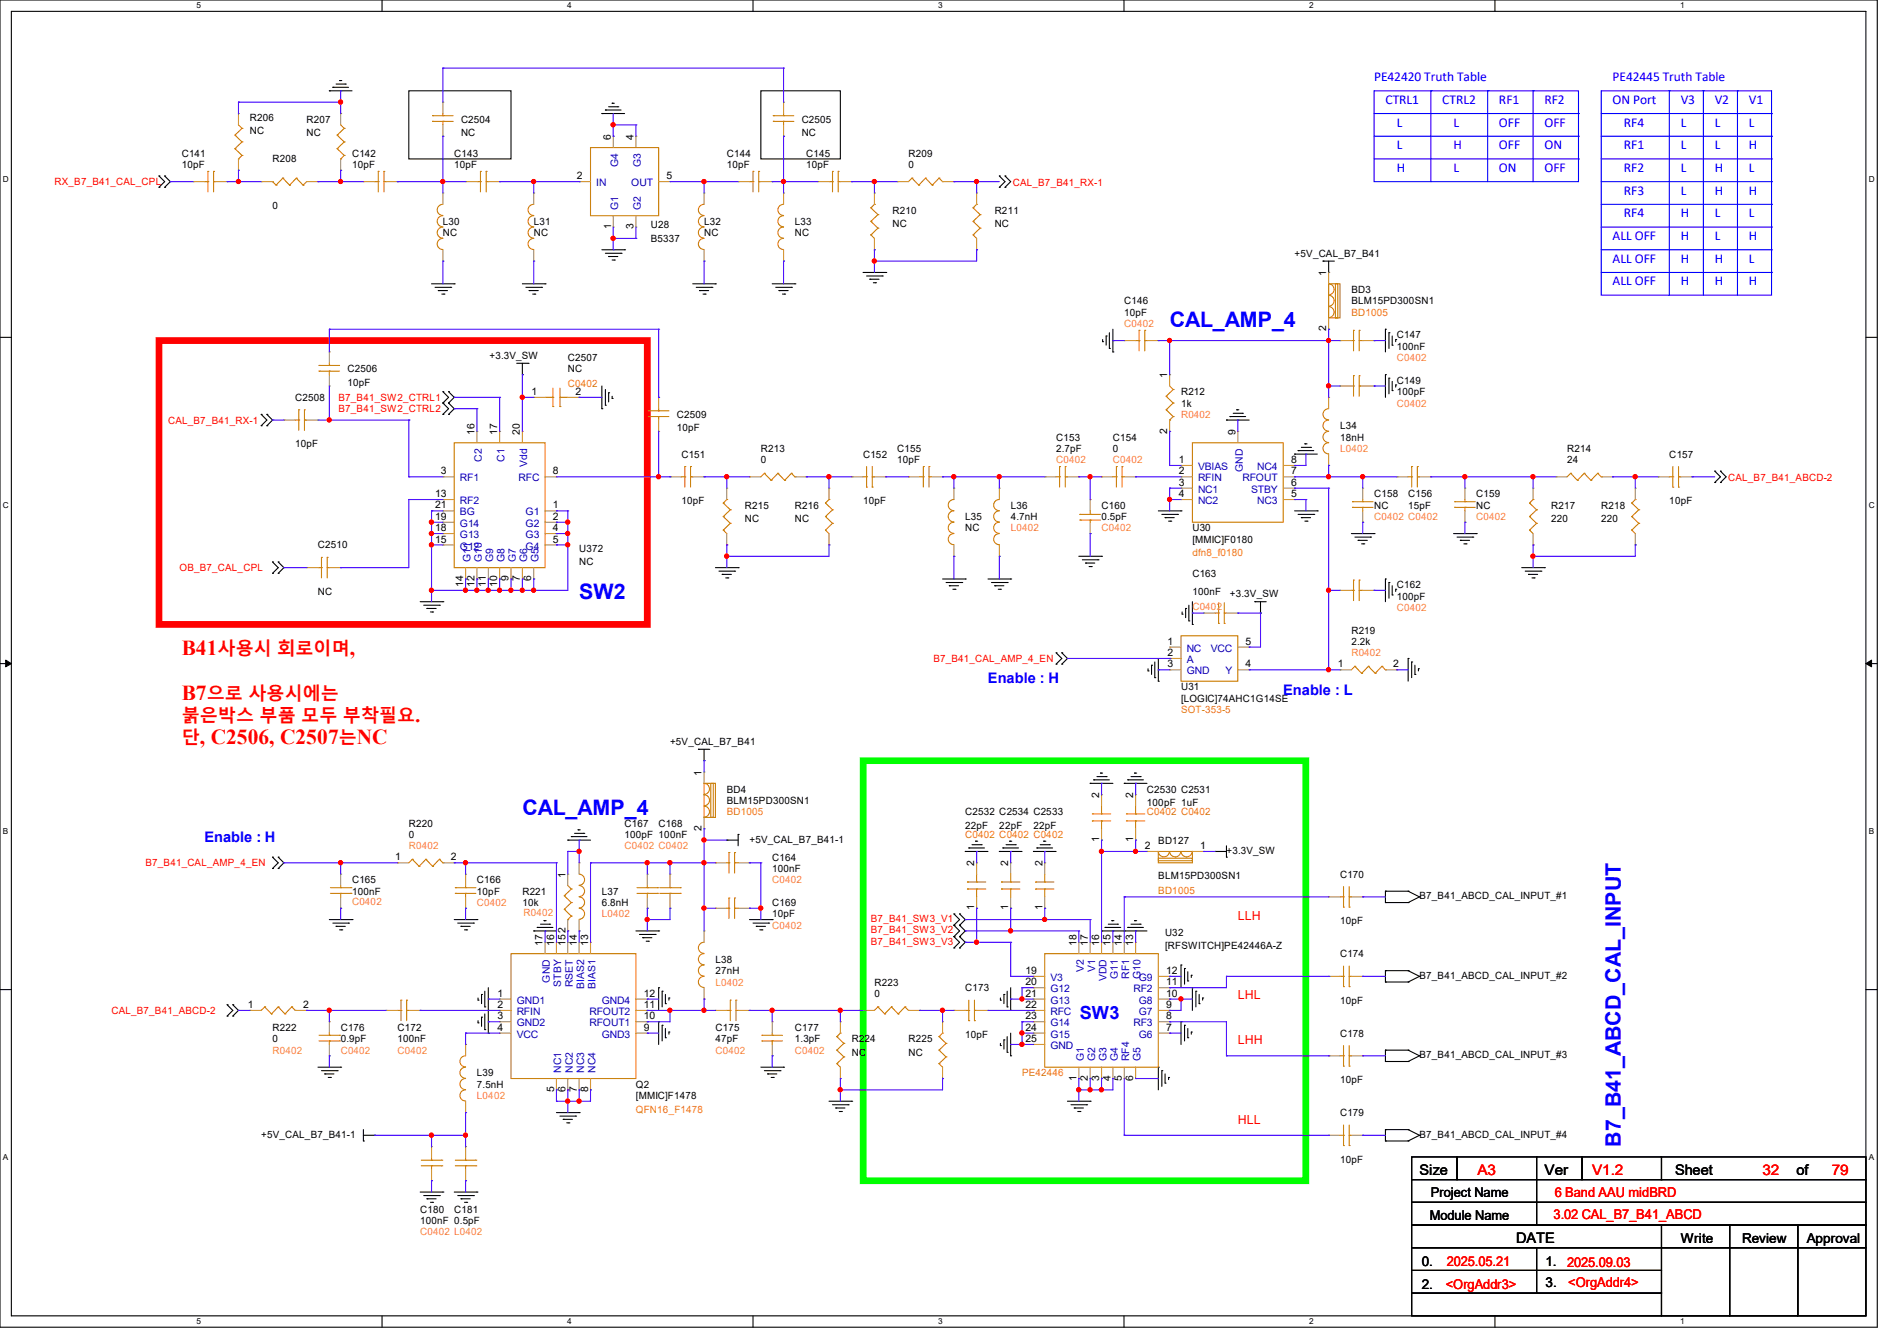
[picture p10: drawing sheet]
<svg xmlns="http://www.w3.org/2000/svg" width="297mm" height="210mm" viewBox="0 0 297 210" stroke-linecap="round" stroke-linejoin="round" font-family="sans-serif">
<defs><g id="words">
<g font-size="3.3" fill="#00f">
<text x="183.1" y="51.1">CAL_AMP_4</text>
<text x="90.7" y="93.8">SW2</text>
<text x="81.8" y="127.6">CAL_AMP_4</text>
<text x="253.8" y="179.6" transform="rotate(-90 253.8 179.6)">B7_B41_ABCD_CAL_INPUT</text>
</g>
<g font-size="3.3" fill="#f00">
<text x="28.4" y="102.7">B41</text>
<text x="54.8" y="102.7">,</text>
<text x="28.4" y="109.6">B7</text>
<text x="65" y="113.1">.</text>
<text x="31.3" y="116.5">, C2506, C2507</text>
<text x="55.9" y="116.5">NC</text>
</g>
<g font-size="2.8" fill="#f00">
<text x="34.1" y="102.6">사용시 회로이며</text>
<text x="28.4" y="113">붉은박스 부품 모두 부착필요</text>
<text x="32.4" y="109.6">으로 사용시에는</text>
<text x="28.4" y="116.5">단</text>
<text x="53" y="116.5">는</text>
</g>
<text font-size="2.8" fill="#00f" x="169.1" y="159.6">SW3</text>
<g font-size="2.3" fill="#00f">
<text x="154.7" y="107">Enable : H</text>
<text x="200.9" y="108.8">Enable : L</text>
<text x="32" y="131.9">Enable : H</text>
</g>
<g font-size="2.3">
<text x="222.2" y="184">Size</text>
<text x="241.8" y="184">Ver</text>
<text x="262.3" y="184">Sheet</text>
<text x="281.3" y="184">of</text>
<text x="237.4" y="194.6">DATE</text>
</g>
<g font-size="2.3" fill="#f00">
<text x="231.3" y="184">A3</text>
<text x="249.3" y="184">V1.2</text>
<text x="275.9" y="184">32</text>
<text x="286.8" y="184">79</text>
</g>
<g font-size="2.1" fill="#00f">
<text x="215.1" y="12.7">PE42420 Truth Table</text>
<text x="216.9" y="16.3">CTRL1</text>
<text x="225.8" y="16.3">CTRL2</text>
<text x="234.7" y="16.3">RF1</text>
<text x="241.8" y="16.3">RF2</text>
<text x="252.5" y="12.7">PE42445 Truth Table</text>
<text x="252.5" y="16.3">ON Port</text>
<text x="263.1" y="16.3">V3</text>
<text x="268.5" y="16.3">V2</text>
<text x="273.8" y="16.3">V1</text>
<text x="218.7" y="19.8">L</text>
<text x="218.7" y="23.4">L</text>
<text x="227.6" y="19.8">L</text>
<text x="227.6" y="23.4">H</text>
<text x="234.7" y="23.4">OFF</text>
<text x="234.7" y="19.8">OFF</text>
<text x="241.8" y="19.8">OFF</text>
<text x="241.8" y="23.4">ON</text>
<text x="254.3" y="23.4">RF1</text>
<text x="254.3" y="19.8">RF4</text>
<text x="263.1" y="23.4">L</text>
<text x="263.1" y="19.8">L</text>
<text x="268.5" y="19.8">L</text>
<text x="268.5" y="23.4">L</text>
<text x="273.8" y="19.8">L</text>
<text x="273.8" y="23.4">H</text>
<text x="218.7" y="26.9">H</text>
<text x="227.6" y="26.9">L</text>
<text x="234.7" y="26.9">ON</text>
<text x="241.8" y="26.9">OFF</text>
<text x="254.3" y="26.9">RF2</text>
<text x="263.1" y="26.9">L</text>
<text x="268.5" y="26.9">H</text>
<text x="273.8" y="26.9">L</text>
<text x="254.3" y="30.5">RF3</text>
<text x="254.3" y="34">RF4</text>
<text x="263.1" y="34">H</text>
<text x="263.1" y="30.5">L</text>
<text x="268.5" y="34">L</text>
<text x="268.5" y="30.5">H</text>
<text x="273.8" y="30.5">H</text>
<text x="273.8" y="34">L</text>
<text x="252.5" y="41.1">ALL OFF</text>
<text x="252.5" y="37.6">ALL OFF</text>
<text x="263.1" y="41.1">H</text>
<text x="263.1" y="37.6">H</text>
<text x="268.5" y="41.1">H</text>
<text x="268.5" y="37.6">L</text>
<text x="273.8" y="41.1">L</text>
<text x="273.8" y="37.6">H</text>
<text x="252.5" y="44.7">ALL OFF</text>
<text x="263.1" y="44.7">H</text>
<text x="268.5" y="44.7">H</text>
<text x="273.8" y="44.7">H</text>
</g>
<g font-size="2.1">
<text x="223.9" y="191.1">Module Name</text>
<text x="224" y="187.4">Project Name</text>
<text x="263.1" y="194.7">Write</text>
<text x="272.7" y="194.7">Review</text>
<text x="282.9" y="194.7">Approval</text>
<text x="222.6" y="198.2">0.</text>
<text x="222.6" y="201.8">2.</text>
<text x="242" y="198.2">1.</text>
<text x="242" y="201.6">3.</text>
</g>
<g font-size="2.1" fill="#f00">
<text x="243.2" y="191">3.02 CAL_B7_B41_ABCD</text>
<text x="243.4" y="187.4">6 Band AAU midBRD</text>
<text x="226.4" y="201.8">&lt;OrgAddr3&gt;</text>
<text x="226.5" y="198.2">2025.05.21</text>
<text x="245.4" y="198.4">2025.09.03</text>
<text x="245.5" y="201.6">&lt;OrgAddr4&gt;</text>
</g>
<g font-size="1.9" fill="#f00">
<text x="193.8" y="144">LLH</text>
<text x="193.8" y="156.5">LHL</text>
<text x="193.8" y="163.6">LHH</text>
<text x="193.8" y="176">HLL</text>
</g>
<g font-size="1.6">
<text x="39.1" y="18.9">R206</text>
<text x="39.1" y="21">NC</text>
<text x="48" y="19.2">R207</text>
<text x="48" y="21.3">NC</text>
<text x="72.2" y="19.2">C2504</text>
<text x="72.2" y="21.3">NC</text>
<text x="95.6" y="21.9" transform="rotate(-90 95.6 21.9)">6</text>
<text x="99.2" y="21.9" transform="rotate(-90 99.2 21.9)">4</text>
<text x="125.5" y="19.2">C2505</text>
<text x="125.5" y="21.3">NC</text>
<text x="28.4" y="24.6">C141</text>
<text x="28.4" y="26.3">10pF</text>
<text x="42.7" y="25.4">R208</text>
<text x="55.1" y="24.6">C142</text>
<text x="55.1" y="26.3">10pF</text>
<text x="71.1" y="24.6">C143</text>
<text x="71.1" y="26.3">10pF</text>
<text x="90.3" y="28.1">2</text>
<text x="104.3" y="28.1">5</text>
<text x="113.8" y="24.6">C144</text>
<text x="113.8" y="26.3">10pF</text>
<text x="126.2" y="24.6">C145</text>
<text x="126.2" y="26.3">10pF</text>
<text x="142.2" y="24.6">R209</text>
<text x="142.2" y="26.3">0</text>
<text x="42.7" y="32.7">0</text>
<text x="69.3" y="35.2">L30</text>
<text x="83.6" y="35.2">L31</text>
<text x="95.7" y="35.9" transform="rotate(-90 95.7 35.9)">1</text>
<text x="99.2" y="35.9" transform="rotate(-90 99.2 35.9)">3</text>
<text x="101.9" y="35.8">U28</text>
<text x="110.2" y="35.2">L32</text>
<text x="124.5" y="35.2">L33</text>
<text x="139.7" y="33.4">R210</text>
<text x="139.7" y="35.6">NC</text>
<text x="155.7" y="33.4">R211</text>
<text x="155.7" y="35.6">NC</text>
<text x="69.3" y="37">NC</text>
<text x="83.6" y="37">NC</text>
<text x="101.9" y="37.9">B5337</text>
<text x="110.2" y="37">NC</text>
<text x="124.5" y="37">NC</text>
<text x="202.7" y="40.2">+5V_CAL_B7_B41</text>
<text x="176" y="47.7">C146</text>
<text x="207.6" y="43.2" transform="rotate(-90 207.6 43.2)">1</text>
<text x="211.6" y="45.9">BD3</text>
<text x="211.6" y="47.7">BLM15PD300SN1</text>
<text x="176" y="49.4">10pF</text>
<text x="207.6" y="51.9" transform="rotate(-90 207.6 51.9)">2</text>
<text x="218.7" y="53">C147</text>
<text x="54.4" y="58.3">C2506</text>
<text x="76.6" y="56.2">+3.3V_SW</text>
<text x="88.9" y="56.6">C2507</text>
<text x="88.9" y="58.3">NC</text>
<text x="182.8" y="59.2" transform="rotate(-90 182.8 59.2)">1</text>
<text x="218.7" y="54.8">100nF</text>
<text x="46.2" y="62.8">C2508</text>
<text x="54.4" y="60.5">10pF</text>
<text x="83.2" y="61.8">1</text>
<text x="90.1" y="61.8">2</text>
<text x="106" y="65.4">C2509</text>
<text x="184.9" y="61.9">R212</text>
<text x="184.9" y="63.7">1k</text>
<text x="218.7" y="60.1">C149</text>
<text x="218.7" y="61.9">100pF</text>
<text x="46.2" y="70.1">10pF</text>
<text x="74.3" y="68.1" transform="rotate(-90 74.3 68.1)">16</text>
<text x="77.9" y="68.1" transform="rotate(-90 77.9 68.1)">17</text>
<text x="81.4" y="68.1" transform="rotate(-90 81.4 68.1)">20</text>
<text x="106" y="67.6">10pF</text>
<text x="106.7" y="71.7">C151</text>
<text x="119.1" y="70.8">R213</text>
<text x="135.1" y="71.7">C152</text>
<text x="140.5" y="70.8">C155</text>
<text x="165.4" y="69">C153</text>
<text x="165.4" y="70.8">2.7pF</text>
<text x="174.2" y="69">C154</text>
<text x="174.2" y="70.8">0</text>
<text x="182.8" y="67.9" transform="rotate(-90 182.8 67.9)">2</text>
<text x="193.4" y="68.1" transform="rotate(-90 193.4 68.1)">9</text>
<text x="209.8" y="67.2">L34</text>
<text x="209.8" y="69">18nH</text>
<text x="245.4" y="70.8">R214</text>
<text x="261.4" y="71.7">C157</text>
<text x="68.1" y="77.9">13</text>
<text x="69" y="74.3">3</text>
<text x="86.6" y="74.3">8</text>
<text x="119.1" y="72.6">0</text>
<text x="140.5" y="72.6">10pF</text>
<text x="184.6" y="72.5">1</text>
<text x="184.6" y="74.3">2</text>
<text x="184.6" y="76.1">3</text>
<text x="184.6" y="77.9">4</text>
<text x="202.1" y="77.9">5</text>
<text x="202.1" y="76.1">6</text>
<text x="202.1" y="74.3">7</text>
<text x="202.1" y="72.5">8</text>
<text x="215.1" y="77.9">C158</text>
<text x="220.5" y="77.9">C156</text>
<text x="231.1" y="77.9">C159</text>
<text x="245.4" y="72.6">24</text>
<text x="68.1" y="79.6">21</text>
<text x="68.1" y="83.2">18</text>
<text x="68.1" y="81.4">19</text>
<text x="86.6" y="79.6">1</text>
<text x="86.6" y="81.4">2</text>
<text x="86.6" y="83.2">4</text>
<text x="106.7" y="78.9">10pF</text>
<text x="116.6" y="79.7">R215</text>
<text x="116.6" y="81.8">NC</text>
<text x="124.5" y="79.7">R216</text>
<text x="124.5" y="81.8">NC</text>
<text x="135.1" y="78.9">10pF</text>
<text x="151.1" y="81.4">L35</text>
<text x="151.1" y="83.2">NC</text>
<text x="158.2" y="79.7">L36</text>
<text x="158.2" y="81.4">4.7nH</text>
<text x="172.5" y="79.7">C160</text>
<text x="172.5" y="81.4">0.5pF</text>
<text x="186.7" y="83.2">U30</text>
<text x="215.1" y="79.7">NC</text>
<text x="220.5" y="79.7">15pF</text>
<text x="231.1" y="79.7">NC</text>
<text x="242.9" y="79.7">R217</text>
<text x="242.9" y="81.8">220</text>
<text x="250.7" y="79.7">R218</text>
<text x="250.7" y="81.8">220</text>
<text x="261.4" y="78.9">10pF</text>
<text x="49.8" y="85.9">C2510</text>
<text x="68.1" y="85">15</text>
<text x="86.6" y="85">5</text>
<text x="90.7" y="86.4">U372</text>
<text x="90.7" y="88.6">NC</text>
<text x="186.7" y="85">[MMIC]F0180</text>
<text x="49.8" y="93.2">NC</text>
<text x="72.5" y="91.9" transform="rotate(-90 72.5 91.9)">14</text>
<text x="74.3" y="91.9" transform="rotate(-90 74.3 91.9)">12</text>
<text x="76.1" y="91.9" transform="rotate(-90 76.1 91.9)">11</text>
<text x="77.9" y="91.9" transform="rotate(-90 77.9 91.9)">10</text>
<text x="79.6" y="91" transform="rotate(-90 79.6 91)">9</text>
<text x="81.4" y="91" transform="rotate(-90 81.4 91)">7</text>
<text x="83.2" y="91" transform="rotate(-90 83.2 91)">6</text>
<text x="186.7" y="90.3">C163</text>
<text x="186.7" y="93.2">100nF</text>
<text x="192.6" y="93.6">+3.3V_SW</text>
<text x="218.7" y="92.1">C162</text>
<text x="218.7" y="93.9">100pF</text>
<text x="182.8" y="101">1</text>
<text x="195" y="101">5</text>
<text x="211.6" y="99.2">R219</text>
<text x="211.6" y="101">2.2k</text>
<text x="182.8" y="102.7">2</text>
<text x="182.8" y="104.5">3</text>
<text x="195" y="104.5">4</text>
<text x="209.5" y="104.5">1</text>
<text x="218.1" y="104.5">2</text>
<text x="184.9" y="108.1">U31</text>
<text x="184.9" y="109.9">[LOGIC]74AHC1G14SE</text>
<text x="104.9" y="116.7">+5V_CAL_B7_B41</text>
<text x="109.9" y="121.5" transform="rotate(-90 109.9 121.5)">1</text>
<text x="113.8" y="124.1">BD4</text>
<text x="113.8" y="125.9">BLM15PD300SN1</text>
<text x="172.1" y="125" transform="rotate(-90 172.1 125)">2</text>
<text x="177.4" y="125" transform="rotate(-90 177.4 125)">2</text>
<text x="179.6" y="124.1">C2530 C2531</text>
<text x="64" y="129.5">R220</text>
<text x="64" y="131.2">0</text>
<text x="97.8" y="129.5">C167</text>
<text x="97.8" y="131.2">100pF 100nF</text>
<text x="103.1" y="129.5">C168</text>
<text x="109.9" y="130.1" transform="rotate(-90 109.9 130.1)">2</text>
<text x="117.3" y="131.9">+5V_CAL_B7_B41-1</text>
<text x="151.1" y="127.7">C2532 C2534 C2533</text>
<text x="151.1" y="129.8">22pF</text>
<text x="156.5" y="129.8">22pF</text>
<text x="161.8" y="129.8">22pF</text>
<text x="172.1" y="131.9" transform="rotate(-90 172.1 131.9)">1</text>
<text x="177.4" y="131.9" transform="rotate(-90 177.4 131.9)">1</text>
<text x="179.6" y="126.2">100pF 1uF</text>
<text x="61.9" y="134.7">1</text>
<text x="70.6" y="134.7">2</text>
<text x="88.5" y="137.5" transform="rotate(-90 88.5 137.5)">1</text>
<text x="120.9" y="134.8">C164</text>
<text x="120.9" y="136.6">100nF</text>
<text x="152.5" y="135.7" transform="rotate(-90 152.5 135.7)">2</text>
<text x="157.9" y="135.7" transform="rotate(-90 157.9 135.7)">2</text>
<text x="163.2" y="135.7" transform="rotate(-90 163.2 135.7)">2</text>
<text x="179.2" y="133">2</text>
<text x="181.4" y="132.1">BD127</text>
<text x="181.4" y="137.6">BLM15PD300SN1</text>
<text x="187.9" y="133">1</text>
<text x="192" y="133.7">+3.3V_SW</text>
<text x="209.8" y="137.5">C170</text>
<text x="55.1" y="138.3">C165</text>
<text x="55.1" y="140.1">100nF</text>
<text x="74.7" y="138.3">C166</text>
<text x="74.7" y="140.1">10pF</text>
<text x="81.8" y="140.1">R221</text>
<text x="81.8" y="141.9">10k</text>
<text x="94.2" y="140.1">L37</text>
<text x="94.2" y="141.9">6.8nH</text>
<text x="120.9" y="141.9">C169</text>
<text x="120.9" y="143.7">10pF</text>
<text x="152.5" y="142.6" transform="rotate(-90 152.5 142.6)">1</text>
<text x="157.9" y="142.6" transform="rotate(-90 157.9 142.6)">1</text>
<text x="163.2" y="142.6" transform="rotate(-90 163.2 142.6)">1</text>
<text x="222.2" y="140.8">B7_B41_ABCD_CAL_INPUT_#1</text>
<text x="85" y="148.1" transform="rotate(-90 85 148.1)">17</text>
<text x="86.7" y="148.1" transform="rotate(-90 86.7 148.1)">16</text>
<text x="88.5" y="148.1" transform="rotate(-90 88.5 148.1)">152</text>
<text x="90.3" y="148.1" transform="rotate(-90 90.3 148.1)">14</text>
<text x="92.1" y="148.1" transform="rotate(-90 92.1 148.1)">13</text>
<text x="168.5" y="148.1" transform="rotate(-90 168.5 148.1)">18</text>
<text x="170.3" y="148.1" transform="rotate(-90 170.3 148.1)">17</text>
<text x="172.1" y="148.1" transform="rotate(-90 172.1 148.1)">16</text>
<text x="173.9" y="148.1" transform="rotate(-90 173.9 148.1)">15</text>
<text x="175.6" y="148.1" transform="rotate(-90 175.6 148.1)">14</text>
<text x="177.4" y="148.1" transform="rotate(-90 177.4 148.1)">13</text>
<text x="182.4" y="146.5">U32</text>
<text x="182.4" y="148.7">[RFSWITCH]PE42446A-Z</text>
<text x="209.8" y="144.7">10pF</text>
<text x="209.8" y="149.9">C174</text>
<text x="112" y="150.8">L38</text>
<text x="112" y="152.6">27nH</text>
<text x="136.9" y="154.3">R223</text>
<text x="151.1" y="155.2">C173</text>
<text x="160.6" y="154.3">20</text>
<text x="160.6" y="152.5">19</text>
<text x="182.6" y="154.3">11</text>
<text x="182.6" y="152.5">12</text>
<text x="222.2" y="153.3">B7_B41_ABCD_CAL_INPUT_#2</text>
<text x="38.8" y="157.9">1</text>
<text x="42.7" y="161.5">R222</text>
<text x="47.5" y="157.9">2</text>
<text x="53.3" y="161.5">C176</text>
<text x="62.2" y="161.5">C172</text>
<text x="77.9" y="156.1">1</text>
<text x="77.9" y="157.9">2</text>
<text x="77.9" y="159.6">3</text>
<text x="77.9" y="161.4">4</text>
<text x="100.8" y="161.4">9</text>
<text x="100.8" y="159.6">10</text>
<text x="100.8" y="157.9">11</text>
<text x="100.8" y="156.1">12</text>
<text x="112" y="161.5">C175</text>
<text x="124.5" y="161.5">C177</text>
<text x="136.9" y="156.1">0</text>
<text x="160.6" y="156.1">21</text>
<text x="160.6" y="157.9">22</text>
<text x="160.6" y="159.6">23</text>
<text x="160.6" y="161.4">24</text>
<text x="182.6" y="161.4">7</text>
<text x="182.6" y="159.6">8</text>
<text x="182.6" y="157.9">9</text>
<text x="182.6" y="156.1">10</text>
<text x="209.8" y="157.2">10pF</text>
<text x="42.7" y="163.2">0</text>
<text x="53.3" y="163.2">0.9pF</text>
<text x="62.2" y="163.2">100nF</text>
<text x="112" y="163.2">47pF</text>
<text x="124.5" y="163.2">1.3pF</text>
<text x="133.3" y="163.2">R224</text>
<text x="133.3" y="165.3">NC</text>
<text x="142.2" y="163.2">R225</text>
<text x="142.2" y="165.3">NC</text>
<text x="151.1" y="162.5">10pF</text>
<text x="160.6" y="163.2">25</text>
<text x="209.8" y="162.3">C178</text>
<text x="222.2" y="165.7">B7_B41_ABCD_CAL_INPUT_#3</text>
<text x="74.7" y="168.6">L39</text>
<text x="74.7" y="170.3">7.5nH</text>
<text x="86.7" y="171" transform="rotate(-90 86.7 171)">5</text>
<text x="88.5" y="171" transform="rotate(-90 88.5 171)">6</text>
<text x="90.3" y="171" transform="rotate(-90 90.3 171)">7</text>
<text x="92.1" y="171" transform="rotate(-90 92.1 171)">8</text>
<text x="99.6" y="170.3">Q2</text>
<text x="99.6" y="172.1">[MMIC]F1478</text>
<text x="168.5" y="169.2" transform="rotate(-90 168.5 169.2)">1</text>
<text x="170.3" y="169.2" transform="rotate(-90 170.3 169.2)">2</text>
<text x="172.1" y="169.2" transform="rotate(-90 172.1 169.2)">3</text>
<text x="173.9" y="169.2" transform="rotate(-90 173.9 169.2)">4</text>
<text x="175.6" y="169.2" transform="rotate(-90 175.6 169.2)">5</text>
<text x="177.4" y="169.2" transform="rotate(-90 177.4 169.2)">6</text>
<text x="209.8" y="169.6">10pF</text>
<text x="40.9" y="178.2">+5V_CAL_B7_B41-1</text>
<text x="209.8" y="174.8">C179</text>
<text x="222.2" y="178.2">B7_B41_ABCD_CAL_INPUT_#4</text>
<text x="209.8" y="182.1">10pF</text>
<text x="65.8" y="189.9">C180</text>
<text x="65.8" y="191.7">100nF 0.5pF</text>
<text x="71.1" y="189.9">C181</text>
</g>
<g font-size="1.6" fill="#f00">
<text x="8.6" y="29">RX_B7_B41_CAL_CPL</text>
<text x="158.6" y="29.2">CAL_B7_B41_RX-1</text>
<text x="53" y="62.8">B7_B41_SW2_CTRL1</text>
<text x="53" y="64.6">B7_B41_SW2_CTRL2</text>
<text x="26.3" y="66.3">CAL_B7_B41_RX-1</text>
<text x="270.6" y="75.4">CAL_B7_B41_ABCD-2</text>
<text x="28.1" y="89.4">OB_B7_CAL_CPL</text>
<text x="146.1" y="103.7">B7_B41_CAL_AMP_4_EN</text>
<text x="22.8" y="135.7">B7_B41_CAL_AMP_4_EN</text>
<text x="136.4" y="144.4">B7_B41_SW3_V1</text>
<text x="136.4" y="146.2">B7_B41_SW3_V2</text>
<text x="136.4" y="148">B7_B41_SW3_V3</text>
<text x="17.4" y="158.8">CAL_B7_B41_ABCD-2</text>
</g>
<g font-size="1.6" fill="#00c">
<text x="93.3" y="29.2">IN</text>
<text x="96.8" y="26.2" transform="rotate(-90 96.8 26.2)">G4</text>
<text x="98.8" y="29.2">OUT</text>
<text x="100.3" y="26.2" transform="rotate(-90 100.3 26.2)">G3</text>
<text x="96.8" y="32.9" transform="rotate(-90 96.8 32.9)">G1</text>
<text x="100.3" y="32.9" transform="rotate(-90 100.3 32.9)">G2</text>
<text x="72" y="75.4">RF1</text>
<text x="75.4" y="72.3" transform="rotate(-90 75.4 72.3)">C2</text>
<text x="79" y="72.3" transform="rotate(-90 79 72.3)">C1</text>
<text x="81.2" y="75.4">RFC</text>
<text x="82.6" y="73.1" transform="rotate(-90 82.6 73.1)">Vdd</text>
<text x="187.6" y="73.6">VBIAS</text>
<text x="187.6" y="75.4">RFIN</text>
<text x="187.6" y="77.2">NC1</text>
<text x="194.5" y="75.4">RFOUT</text>
<text x="194.6" y="73.9" transform="rotate(-90 194.6 73.9)">GND</text>
<text x="195.9" y="77.2">STBY</text>
<text x="196.8" y="73.6">NC4</text>
<text x="72" y="79">RF2</text>
<text x="72" y="80.7">BG</text>
<text x="72" y="82.5">G14</text>
<text x="82.3" y="80.7">G1</text>
<text x="82.3" y="82.5">G2</text>
<text x="187.6" y="79">NC2</text>
<text x="196.8" y="79">NC3</text>
<text x="72" y="86.1">G12</text>
<text x="72" y="84.3">G13</text>
<text x="73.7" y="88" transform="rotate(-90 73.7 88)">G11</text>
<text x="75.4" y="88" transform="rotate(-90 75.4 88)">G10</text>
<text x="77.2" y="88" transform="rotate(-90 77.2 88)">G9</text>
<text x="79" y="88" transform="rotate(-90 79 88)">G8</text>
<text x="80.8" y="88" transform="rotate(-90 80.8 88)">G7</text>
<text x="82.3" y="84.3">G3</text>
<text x="82.3" y="86.1">G4</text>
<text x="82.6" y="88" transform="rotate(-90 82.6 88)">G6</text>
<text x="84.3" y="88" transform="rotate(-90 84.3 88)">G5</text>
<text x="185.8" y="102.1">NC</text>
<text x="185.8" y="103.8">A</text>
<text x="185.8" y="105.6">GND</text>
<text x="189.6" y="102.1">VCC</text>
<text x="191.9" y="105.6">Y</text>
<text x="86.1" y="153.9" transform="rotate(-90 86.1 153.9)">GND</text>
<text x="87.9" y="154.6" transform="rotate(-90 87.9 154.6)">STBY</text>
<text x="89.7" y="154.6" transform="rotate(-90 89.7 154.6)">RSET</text>
<text x="91.4" y="154.9" transform="rotate(-90 91.4 154.9)">BIAS2</text>
<text x="93.2" y="154.9" transform="rotate(-90 93.2 154.9)">BIAS1</text>
<text x="164.5" y="155.4">G12</text>
<text x="164.5" y="153.6">V3</text>
<text x="169.7" y="152.2" transform="rotate(-90 169.7 152.2)">V2</text>
<text x="171.5" y="152.2" transform="rotate(-90 171.5 152.2)">V1</text>
<text x="173.2" y="153.7" transform="rotate(-90 173.2 153.7)">VDD</text>
<text x="175" y="153.3" transform="rotate(-90 175 153.3)">G11</text>
<text x="176.8" y="153.3" transform="rotate(-90 176.8 153.3)">RF1</text>
<text x="177.5" y="155.4">RF2</text>
<text x="178.3" y="153.6">G9</text>
<text x="178.6" y="153.3" transform="rotate(-90 178.6 153.3)">G10</text>
<text x="80.9" y="157.2">GND1</text>
<text x="80.9" y="159">RFIN</text>
<text x="80.9" y="160.7">GND2</text>
<text x="92.3" y="160.7">RFOUT1</text>
<text x="92.3" y="159">RFOUT2</text>
<text x="94.2" y="157.2">GND4</text>
<text x="164.5" y="157.2">G13</text>
<text x="164.5" y="159">RFC</text>
<text x="164.5" y="160.7">G14</text>
<text x="177.5" y="160.7">RF3</text>
<text x="178.3" y="159">G7</text>
<text x="178.3" y="157.2">G8</text>
<text x="80.9" y="162.5">VCC</text>
<text x="94.2" y="162.5">GND3</text>
<text x="164.5" y="162.5">G15</text>
<text x="164.5" y="164.3">GND</text>
<text x="169.7" y="166.2" transform="rotate(-90 169.7 166.2)">G1</text>
<text x="171.5" y="166.2" transform="rotate(-90 171.5 166.2)">G2</text>
<text x="173.2" y="166.2" transform="rotate(-90 173.2 166.2)">G3</text>
<text x="175" y="166.2" transform="rotate(-90 175 166.2)">G4</text>
<text x="176.8" y="166.2" transform="rotate(-90 176.8 166.2)">RF4</text>
<text x="178.3" y="162.5">G6</text>
<text x="178.6" y="166.2" transform="rotate(-90 178.6 166.2)">G5</text>
<text x="87.9" y="168" transform="rotate(-90 87.9 168)">NC1</text>
<text x="89.7" y="168" transform="rotate(-90 89.7 168)">NC2</text>
<text x="91.4" y="168" transform="rotate(-90 91.4 168)">NC3</text>
<text x="93.2" y="168" transform="rotate(-90 93.2 168)">NC4</text>
</g>
<g font-size="1.6" fill="#ff8040">
<text x="176" y="51.2">C0402</text>
<text x="218.7" y="56.6">C0402</text>
<text x="184.9" y="65.4">R0402</text>
<text x="218.7" y="63.7">C0402</text>
<text x="209.8" y="70.8">L0402</text>
<text x="165.4" y="72.6">C0402</text>
<text x="174.2" y="72.6">C0402</text>
<text x="158.2" y="83.2">L0402</text>
<text x="172.5" y="83.2">C0402</text>
<text x="215.1" y="81.4">C0402 C0402</text>
<text x="231.1" y="81.4">C0402</text>
<text x="186.7" y="95.5">C0402</text>
<text x="218.7" y="95.7">C0402</text>
<text x="211.6" y="102.8">R0402</text>
<text x="64" y="133">R0402</text>
<text x="97.8" y="133">C0402 C0402</text>
<text x="55.1" y="141.7">C0402</text>
<text x="74.7" y="141.9">C0402</text>
<text x="82" y="143.5">R0402</text>
<text x="94.2" y="143.7">L0402</text>
<text x="120.9" y="138.3">C0402</text>
<text x="120.9" y="145.5">C0402</text>
<text x="112" y="154.3">L0402</text>
<text x="42.7" y="165">R0402</text>
<text x="53.3" y="165">C0402</text>
<text x="62.2" y="165">C0402</text>
<text x="112" y="165">C0402</text>
<text x="124.5" y="165">C0402</text>
<text x="74.7" y="172.1">L0402</text>
<text x="65.8" y="193.5">C0402 L0402</text>
</g>
<g font-size="1.6" fill="#ff8000">
<text x="211.6" y="49.4">BD1005</text>
<text x="88.9" y="60.7">C0402</text>
<text x="186.7" y="87.1">dfn8_f0180</text>
<text x="184.9" y="111.7">SOT-353-5</text>
<text x="113.8" y="127.7">BD1005</text>
<text x="151.1" y="131.2">C0402 C0402 C0402</text>
<text x="179.6" y="127.7">C0402 C0402</text>
<text x="181.4" y="140">BD1005</text>
<text x="160" y="168.6">PE42446</text>
<text x="99.6" y="174.2">QFN16_F1478</text>
</g>
<g font-size="1.3">
<text x="30.8" y="1.3">5</text>
<text x="88.8" y="1.3">4</text>
<text x="146.9" y="1.3">3</text>
<text x="205" y="1.3">2</text>
<text x="263.1" y="1.3">1</text>
<text x=".5" y="28.4">D</text>
<text x="292.6" y="28.4">D</text>
<text x=".5" y="79.5">C</text>
<text x="292.6" y="79.5">C</text>
<text x=".5" y="130.6">B</text>
<text x="292.6" y="130.6">B</text>
<text x=".5" y="181.7">A</text>
<text x="292.6" y="181.7">A</text>
<text x="30.8" y="207.4">5</text>
<text x="88.8" y="207.4">4</text>
<text x="146.9" y="207.4">3</text>
<text x="205" y="207.4">2</text>
<text x="263.1" y="207.4">1</text>
</g>
</g></defs>
<path d="M0 0h293.9v207.9h-293.9zM1.8 1.8h290.3v204.3h-290.3z" fill="none" stroke="#000" stroke-width=".17"/>
<g fill="#fff">
<path d="M30.8 .2h.7v1.4h-.7z"/>
<path d="M30.8 206.2h.7v1.4h-.7z"/>
</g>
<path d="M59.8 0v1.8M59.8 206.1v1.8" fill="none" stroke="#000" stroke-width=".17"/>
<g fill="#fff">
<path d="M88.8 .2h.7v1.4h-.7z"/>
<path d="M88.8 206.2h.7v1.4h-.7z"/>
</g>
<path d="M117.9 0v1.8M117.9 206.1v1.8" fill="none" stroke="#000" stroke-width=".17"/>
<g fill="#fff">
<path d="M146.9 .2h.7v1.4h-.7z"/>
<path d="M146.9 206.2h.7v1.4h-.7z"/>
</g>
<path d="M176 0v1.8M176 206.1v1.8" fill="none" stroke="#000" stroke-width=".17"/>
<g fill="#fff">
<path d="M205 .2h.7v1.4h-.7z"/>
<path d="M205 206.2h.7v1.4h-.7z"/>
</g>
<path d="M234.1 0v1.8M234.1 206.1v1.8" fill="none" stroke="#000" stroke-width=".17"/>
<g fill="#fff">
<path d="M263.1 .2h.6v1.4h-.6z"/>
<path d="M263.1 206.2h.6v1.4h-.6z"/>
<path d="M.5 27.3h.9v1.4h-.9z"/>
<path d="M292.6 27.3h.9v1.4h-.9z"/>
<path d="M.5 78.4h.9v1.4h-.9z"/>
<path d="M292.6 78.4h.9v1.4h-.9z"/>
</g>
<path d="M0 52.8h1.8M292.1 52.8h1.8" fill="none" stroke="#000" stroke-width=".17"/>
<g fill="#fff">
<path d="M.5 129.5h.8v1.4h-.8z"/>
<path d="M292.6 129.5h.8v1.4h-.8z"/>
</g>
<path d="M0 103.9h1.8M292.1 103.9h1.8" fill="none" stroke="#000" stroke-width=".17"/>
<path d="M.9 103.4l.9 .5-.9 .5zM292.1 103.9l.9-.5v1z" fill="#000" stroke="#000" stroke-width=".16"/>
<g fill="#fff">
<path d="M.5 180.5h.8v1.4h-.8z"/>
<path d="M292.6 180.5h.8v1.4h-.8z"/>
</g>
<g fill="none" stroke="#000" stroke-width=".17">
<path d="M51.6 14.2h.1M51.6 14.2h3.5M52.1 13.7h.1M52.1 13.7h2.5M52.6 13.2h1.5M53.2 12.6h.1M53.2 12.6h.3M54.1 13.2h.1M64 14.2h16v10.7h-16zM94.2 17.8h.1M94.2 17.8h3.6M94.8 17.2h.1"/>
<path d="M94.8 17.2h2.4M95.3 16.7h1.4M95.8 16.2h.1M95.8 16.2h.4M96.7 16.7h.1M119.1 14.2h12.5v10.7h-12.5zM24.9 29.3h.1M24.9 27.6h.1M24.9 27.6l.9 .8-.9 .9M25.8 27.6h.1M25.8 29.3h.1M25.8 27.6l.9 .8-.9 .9"/>
<path d="M94.2 39.1h3.6M94.8 39.7h2.4M97.2 39.7h.1M97.8 39.1h.1M156.5 27.6h.1M156.5 29.3h.1M156.5 27.6l.9 .8-.9 .9M157.4 27.6h.1M157.4 29.3h.1M157.4 27.6l.8 .8-.8 .9M67.6 44.4h3.5M68.1 45h2.5"/>
<path d="M68.6 45.5h.1M68.6 45.5h1.5M69.2 46.1h.3M69.5 46.1h.1M70.6 45h.1M71.1 44.4h.1M80.9 56.9h1.8M81.8 58.7h.1M81.8 44.4h3.5M81.8 56.9v1.8M82.3 45h2.5M82.7 56.9h.1"/>
<path d="M82.8 45.5h.1M82.8 45.5h1.5M83.4 46.1h.3M83.7 46.1h.1M84.8 45h.1M85.3 44.4h.1M95.3 40.2h.1M95.3 40.2h1.4M95.8 40.7h.4M96.2 40.7h.1M108.5 44.4h3.5M109 45h2.5"/>
<path d="M109.5 45.5h.1M109.5 45.5h1.5M110.1 46.1h.3M110.4 46.1h.1M111.5 45h.1M112 44.4h.1M120.9 44.4h3.6M121.5 45h2.4M122 45.5h.1M122 45.5h1.4M122.5 46.1h.4M122.9 46.1h.1"/>
<path d="M123.9 45h.1M124.5 44.4h.1M135.1 42.7h3.6M135.7 43.2h2.4M136.2 43.7h.1M136.2 43.7h1.4M136.7 44.3h.4M137.1 44.3h.1M138.1 43.2h.1M138.7 42.7h.1M172.6 53.5h.1M172.6 53.2v.3"/>
<path d="M173.2 52.6h.1M173.2 52.6v1.5M173.7 54.6h.1M173.7 52.1v2.5M174.2 55.1h.1M174.2 51.6v3.5M207.1 40.9h.1M207.1 40.9h1.8M208 42.7h.1M208 40.9v1.8M216.9 51.6h.1M216.9 58.7h.1"/>
<path d="M216.9 51.6v3.5M216.9 58.7v3.5M217.5 52.1h.1M217.5 59.2h.1M217.5 52.1v2.5M217.5 59.2v2.5M218 54.1h.1M218 52.6v1.5M218 59.7v1.5M218.5 53.2h.1M218.5 53.2v.3M40.9 66.7h.1"/>
<path d="M40.9 64.9h.1M40.9 64.9l.9 .9-.9 .9M41.8 64.9h.1M41.8 66.7h.1M41.8 64.9l.9 .9-.9 .9M69.3 63.1h.1M69.3 61.3h.1M69.3 64.9h.1M69.3 61.3l.9 .9-.9 .9M69.3 63.1l.9 .9-.9 .9M70.2 61.3h.1M70.2 63.1h.1"/>
<path d="M70.2 64.9h.1M70.2 61.3l.9 .9-.9 .9M70.2 63.1l.9 .9-.9 .9M94.2 64h.1M94.2 60.5v3.5M94.8 63.5h.1M94.8 61v2.5M95.3 61.5h.1M95.3 61.5v1.4M95.8 62.4h.1M95.8 62.1v.3M192 65.8h.1"/>
<path d="M192 65.8h3.6M192.6 65.2h.1M192.6 65.2h2.4M193.1 64.7h1.4M193.6 64.2h.1M193.6 64.2h.4M194.5 64.7h.1M202.7 71.1h.1M202.7 71.1h3.5M203.2 70.6h.1M203.2 70.6h2.5M203.8 70.1h1.4"/>
<path d="M204.3 69.5h.1M204.3 69.5h.3M205.2 70.1h.1M218 61.2h.1M218.5 60.3h.1M218.5 60.3v.3M268.5 73.8h.1M268.5 75.6h.1M268.5 73.8l.9 .9-.9 .9M269.4 73.8h.1M269.4 75.6h.1M269.4 73.8l.9 .9-.9 .9"/>
<path d="M42.7 89.8h.1M42.7 88h.1M42.7 88l.9 .9-.9 .9M43.6 88h.1M43.6 89.8h.1M43.6 88l.8 .9-.8 .9M65.8 94.2h3.5M66.3 94.8h2.5M66.8 95.3h.1M66.8 95.3h1.5M67.4 95.8h.3M67.7 95.8h.1"/>
<path d="M68.8 94.8h.1M69.3 94.2h.1M112 88.9h3.6M112.6 89.5h2.4M113.1 90h.1M113.1 90h1.4M113.6 90.5h.4M114 90.5h.1M115 89.5h.1M115.6 88.9h.1M147.6 90.7h3.5M148.1 91.2h2.5"/>
<path d="M148.6 91.7h.1M148.6 91.7h1.5M149.2 92.3h.3M149.5 92.3h.1M150.6 91.2h.1M151.1 90.7h.1M154.7 90.7h3.5M155.2 91.2h2.5M155.7 91.7h.1M155.7 91.7h1.5M156.3 92.3h.3M156.6 92.3h.1"/>
<path d="M157.7 91.2h.1M158.2 90.7h.1M168.9 87.1h3.6M169.5 87.7h2.4M170 88.2h.1M170 88.2h1.4M170.5 88.7h.4M170.9 88.7h.1M171.9 87.7h.1M172.5 87.1h.1M181.4 80h3.5M181.9 80.6h2.5"/>
<path d="M182.4 81.1h.1M182.4 81.1h1.5M183 81.6h.3M183.3 81.6h.1M184.4 80.6h.1M184.9 80h.1M185.1 96.2h.1M185.1 95.8v.4M185.6 95.3h.1M185.6 95.3v1.4M186.1 97.2h.1M186.1 94.8v2.4"/>
<path d="M186.7 97.8h.1M186.7 94.2v3.6M196.5 94.2h.1M196.5 94.2h1.7M197.4 96h.1M197.4 94.2v1.8M202.7 80h3.5M203.2 80.6h2.5M203.8 81.1h.1M203.8 81.1h1.4M204.3 81.6h.3M204.6 81.6h.1"/>
<path d="M205.7 80.6h.1M206.2 80h.1M211.6 83.6h3.5M212.1 84.1h2.5M212.6 84.6h.1M212.6 84.6h1.5M213.2 85.2h.3M213.5 85.2h.1M214.6 84.1h.1M215.1 83.6h.1M216.9 90.7h.1M216.9 90.7v3.5"/>
<path d="M217.5 91.2h.1M217.5 91.2v2.5M218 93.2h.1M218 91.7v1.5M218.5 92.3h.1M218.5 92.3v.3M227.6 83.6h3.5M228.1 84.1h2.5M228.6 84.6h.1M228.6 84.6h1.5M229.2 85.2h.3M229.5 85.2h.1"/>
<path d="M230.6 84.1h.1M231.1 83.6h.1M238.3 88.9h3.5M238.8 89.5h2.5M239.3 90h.1M239.3 90h1.4M239.9 90.5h.3M240.2 90.5h.1M241.3 89.5h.1M241.8 88.9h.1M109.3 117.3h.1M109.3 117.3h1.8"/>
<path d="M110.2 119.1h.1M110.2 117.3v1.8M165.4 104h.1M165.4 102.2h.1M165.4 102.2l.8 .9-.8 .9M166.2 102.2h.1M166.2 104h.1M166.2 102.2l.9 .9-.9 .9M179.7 105.1h.1M179.7 104.7v.4M180.3 104.2h.1M180.3 104.2v1.4"/>
<path d="M180.8 106.1h.1M180.8 103.7v2.4M181.4 106.7h.1M181.4 103.1v3.6M220.5 103.1h.1M220.5 103.1v3.6M221 103.7h.1M221 103.7v2.4M221.5 105.6h.1M221.5 104.2v1.4M222.1 104.7h.1M222.1 104.7v.4"/>
<path d="M42.7 136h.1M42.7 134.2h.1M42.7 134.2l.9 .9-.9 .9M43.6 134.2h.1M43.6 136h.1M43.6 134.2l.8 .9-.8 .9M88.9 131.6h.1M88.9 131.6h3.6M89.5 131h.1M89.5 131h2.4M90 130.5h1.4M90.5 130h.1"/>
<path d="M90.5 130h.3M91.4 130.5h.1M113.8 131.6h.1M113.8 131.6h1.8M115.6 130.7h.1M115.6 130.7v1.8M151.1 133.3h.1M151.1 133.3h3.6M151.7 132.8h.1M151.7 132.8h2.4M152.2 132.3h1.4M152.7 131.7h.1"/>
<path d="M152.7 131.7h.4M153.6 132.3h.1M156.5 133.3h.1M156.5 133.3h3.5M157 132.8h.1M157 132.8h2.5M157.5 132.3h1.5M158.1 131.7h.1M158.1 131.7h.3M159 132.3h.1M161.8 133.3h.1M161.8 133.3h3.6"/>
<path d="M162.3 132.8h.1M162.3 132.8h2.5M162.9 132.3h1.4M163.4 131.7h.1M163.4 131.7h.3M164.3 132.3h.1M170.7 122.7h.1M170.7 122.7h3.5M171.2 122.1h.1M171.2 122.1h2.5M171.7 121.6h1.5M172.3 121.1h.1"/>
<path d="M172.3 121.1h.3M173.2 121.6h.1M176 122.7h.1M176 122.7h3.6M176.6 122.1h.1M176.6 122.1h2.4M177.1 121.6h1.4M177.6 121.1h.1M177.6 121.1h.4M178.5 121.6h.1M190.2 133.3h.1M190.2 133.3h1.8"/>
<path d="M192 134.2h.1M192 132.5v1.7M216.9 139.6h.1M216.9 139.6h3.6M216.9 139.6v1.8M220.5 139.6h.1M220.5 139.6l1.7 .9M0 155h1.8M35.6 159.1h.1M35.6 157.4h.1M35.6 157.4l.8 .8-.8 .9M36.4 157.4h.1"/>
<path d="M36.4 159.1h.1M36.4 157.4l.9 .8-.9 .9M51.6 144h3.5M52.1 144.6h2.5M52.6 145.1h.1M52.6 145.1h1.5M53.2 145.6h.3M53.5 145.6h.1M54.6 144.6h.1M55.1 144h.1M71.1 144h3.6M71.7 144.6h2.4"/>
<path d="M72.2 145.1h.1M72.2 145.1h1.4M72.7 145.6h.4M73.1 145.6h.1M74.1 144.6h.1M74.7 144h.1M74.8 156.6h.1M74.8 156.3v.3M74.8 159.9v.3M75.4 155.7h.1M75.4 159.3h.1M75.4 155.7v1.5"/>
<path d="M75.4 159.3v1.4M75.9 157.7h.1M75.9 155.2v2.5M75.9 158.8v2.4M76.5 158.2h.1M76.5 154.7v7.1M83.6 145.8h.1M83.6 145.8h3.5M84.1 145.2h.1M84.1 145.2h2.5M84.6 144.7h1.5M85.2 144.2h.1"/>
<path d="M85.2 144.2h.3M86.1 144.7h.1M99.6 145.8h3.5M100.1 146.3h2.5M100.6 146.9h.1M100.6 146.9h1.5M101.2 147.4h.3M101.5 147.4h.1M102.6 146.3h.1M103.1 145.8h.1M103.1 154.7h.1M103.1 154.7v3.5"/>
<path d="M103.7 155.2h.1M103.7 155.2v2.5M104.2 157.2h.1M104.2 155.7v1.5M104.7 156.3h.1M104.7 156.3v.3M117.3 144h3.6M117.9 144.6h2.5M118.4 145.1h.1M118.4 145.1h1.4M119 145.6h.3M119.3 145.6h.1"/>
<path d="M120.4 144.6h.1M120.9 144h.1M149.4 144.9h.1M149.4 143.1h.1M149.4 146.7h.1M149.4 148.5h.1M149.4 143.1l.8 .9-.8 .9M149.4 144.9l.8 .9-.8 .9M149.4 146.7l.8 .9-.8 .9M150.2 143.1h.1M150.2 144.9h.1M150.2 146.7h.1"/>
<path d="M150.2 148.5h.1M150.2 143.1l.9 .9-.9 .9M150.2 144.9l.9 .9-.9 .9M150.2 146.7l.9 .9-.9 .9M156.6 156.6h.1M156.6 156.3v.3M157.2 155.7h.1M157.2 155.7v1.5M157.7 157.7h.1M157.7 155.2v2.5M158.2 158.2h.1M158.2 154.7v3.5"/>
<path d="M172.5 145.8h.1M172.5 145.8h7.1M173 145.2h.1M173 145.2h2.5M173.5 144.7h1.5M174.1 144.2h.1M174.1 144.2h.3M175 144.7h.1M176 145.8h.1M176.6 145.2h.1M176.6 145.2h2.4M177.1 144.7h1.4"/>
<path d="M177.6 144.2h.1M177.6 144.2h.4M178.5 144.7h.1M184.9 151.1h.1M184.9 151.1v3.6M185.5 151.7h.1M185.5 151.7v2.4M186 153.6h.1M186 152.2v1.4M186.5 152.7h.1M186.5 152.7v.4M186.7 154.7h.1"/>
<path d="M186.7 154.7v3.5M187.2 155.2h.1M187.2 155.2v2.5M187.7 157.2h.1M187.7 155.7v1.5M188.3 156.3h.1M188.3 156.3v.3M216.9 141.4h.1M216.9 153.8h.1M216.9 152h.1M216.9 141.4h3.6M216.9 152v1.8"/>
<path d="M216.9 152h3.6M216.9 153.8h3.6M220.5 141.4h.1M220.5 152h.1M220.5 153.8h.1M220.5 152l1.7 .9M222.2 140.5h.1M222.2 152.9h.1M222.2 140.5l-1.7 .9M222.2 152.9l-1.7 .9M292.1 155h1.8M49.8 167.1h3.5"/>
<path d="M50.3 167.7h2.5M50.8 168.2h.1M50.8 168.2h1.5M51.4 168.7h.3M51.7 168.7h.1M52.8 167.7h.1M53.3 167.1h.1M56.9 178.7h.1M56.9 177.8h1.8M56.9 176.9v1.8M58.7 177.8h.1M74.8 160.2h.1"/>
<path d="M75.9 161.2h.1M76.5 161.8h.1M87.1 174.2h3.6M87.7 174.8h2.4M88.2 175.3h.1M88.2 175.3h1.4M88.7 175.9h.4M89.1 175.9h.1M90.1 174.8h.1M90.7 174.2h.1M103.1 160h.1M103.1 160v3.6"/>
<path d="M103.7 160.6h.1M103.7 160.6v2.4M104.2 162.5h.1M104.2 161.1v1.4M104.7 161.6h.1M104.7 161.6v.4M119.1 167.1h3.6M119.7 167.7h2.4M120.2 168.2h.1M120.2 168.2h1.4M120.7 168.7h.4M121.1 168.7h.1"/>
<path d="M122.1 167.7h.1M122.7 167.1h.1M129.8 172.5h3.5M130.3 173h2.5M130.9 173.5h.1M130.9 173.5h1.4M131.4 174.1h.3M131.7 174.1h.1M132.8 173h.1M133.3 172.5h.1M156.6 163.7h.1M156.6 163.4v.3"/>
<path d="M157.2 162.9h.1M157.2 162.9v1.4M157.7 164.8h.1M157.7 162.3v2.5M158.2 165.4h.1M158.2 161.8v3.6M167.1 172.5h3.6M167.7 173h2.4M168.2 173.5h.1M168.2 173.5h1.4M168.7 174.1h.4M169.1 174.1h.1"/>
<path d="M170.1 173h.1M170.7 172.5h.1M181.4 167.1h.1M181.4 167.1v3.6M181.9 167.7h.1M181.9 167.7v2.4M182.4 169.6h.1M182.4 168.2v1.4M183 168.7h.1M183 168.7v.4M184.9 160h.1M184.9 160v3.6"/>
<path d="M185.5 160.6h.1M185.5 160.6v2.4M186 162.5h.1M186 161.1v1.4M186.5 161.6h.1M186.5 161.6v.4M216.9 166.2h.1M216.9 164.5h.1M216.9 178.7h.1M216.9 176.9h.1M216.9 164.5v1.7M216.9 176.9v1.8"/>
<path d="M216.9 164.5h3.6M216.9 166.2h3.6M216.9 176.9h3.6M216.9 178.7h3.6M220.5 164.5h.1M220.5 166.2h.1M220.5 176.9h.1M220.5 178.7h.1M220.5 164.5l1.7 .9M220.5 176.9l1.7 .9M222.2 165.4h.1M222.2 177.8h.1"/>
<path d="M222.2 165.4l-1.7 .8M222.2 177.8l-1.7 .9M65.8 186.7h3.5M66.3 187.2h2.5M66.8 187.7h.1M66.8 187.7h1.5M67.4 188.3h.3M67.7 188.3h.1M68.8 187.2h.1M69.3 186.7h.1M71.1 186.7h3.6M71.7 187.2h2.4"/>
<path d="M72.2 187.7h.1M72.2 187.7h1.4M72.7 188.3h.4M73.1 188.3h.1M74.1 187.2h.1M74.7 186.7h.1M221 188.3h19.6v3.6h-19.6zM221 195.4h19.6v3.6h-19.6zM221 181.2h7.1v3.5h-7.1zM221 191.9h39.1v3.5h-39.1zM221 184.7h19.6v3.6h-19.6zM221 199h19.6v3.5h-19.6z"/>
<path d="M228.1 181.2h12.5v3.5h-12.5zM240.6 188.3h51.5v3.6h-51.5zM240.6 195.4h19.5v3.6h-19.5zM240.6 181.2h7.1v3.5h-7.1zM240.6 184.7h51.5v3.6h-51.5zM240.6 199h19.5v3.5h-19.5zM247.7 181.2h12.4v3.5h-12.4zM260.1 195.4h10.7v10.7h-10.7zM260.1 191.9h10.7v3.5h-10.7zM260.1 181.2h32v3.5h-32zM270.8 195.4h10.7v10.7h-10.7zM270.8 191.9h10.7v3.5h-10.7z"/>
<path d="M281.5 195.4h10.6v10.7h-10.6zM281.5 191.9h10.6v3.5h-10.6zM221 202.5h39.1v3.6h-39.1z"/>
</g>
<path d="M24.9 53.3h76.4v44.5h-76.4z" fill="none" stroke="#f00" stroke-width="1.1"/>
<path d="M135.1 119.1h69.4v65.8h-69.4z" fill="none" stroke="#0f0" stroke-width="1.1"/>
<g fill="none" stroke="#00f" stroke-width=".17">
<path d="M215.1 14.2h32v14.2h-32zM215.1 17.8h32M224 14.2h.1M224 14.2v14.2M232.9 14.2h.1M232.9 14.2v14.2M240 14.2h.1M240 14.2v14.2M247.1 17.8h.1M250.7 14.2h26.7v32h-26.7zM250.7 17.8h26.7M261.4 14.2h.1"/>
<path d="M261.4 14.2v32M266.7 14.2h.1M266.7 14.2v32M272 14.2h.1M272 14.2v32M277.4 17.8h.1M215.1 21.3h32M215.1 24.9h32M247.1 21.3h.1M247.1 24.9h.1M250.7 21.3h26.7M250.7 24.9h26.7"/>
<path d="M250.7 28.4h26.7M250.7 32h26.7M250.7 35.6h26.7M250.7 39.1h26.7M277.4 21.3h.1M277.4 24.9h.1M277.4 28.4h.1M277.4 32h.1M277.4 35.6h.1M277.4 39.1h.1M250.7 42.7h26.7M277.4 42.7h.1"/>
</g>
<g fill="none" stroke="#cc8006" stroke-width=".17">
<path d="M37.3 19.6l.6 .5M53.3 19.6l.6 .5M67.7 19h.1M67.7 18.1h.1M67.7 19h3.3M67.7 18.1h3.3M69.3 18.1h.1M69.3 19h.1M69.3 17.8v.3M69.3 19v.6M121.1 19h.1M121.1 18.1h.1"/>
<path d="M121.1 19h3.2M121.1 18.1h3.2M122.7 18.1h.1M122.7 19h.1M122.7 17.8v.3M122.7 19v.6M32 28.4h.6M32.6 26.8h.1M32.6 28.4h.1M32.6 26.8v3.3M33.4 28.4h.1M33.4 26.8h.1"/>
<path d="M33.4 28.4h.4M33.4 26.8v3.3M36.8 21.2h.1M36.8 23.3h.1M36.8 21.2l1.1 1M36.8 23.3l1.1 1M37.3 24.9h.1M37.9 20.1h.1M37.9 22.2h.1M37.9 24.3h.1M37.9 20.1l-1.1 1.1M37.9 22.2l-1.1 1.1"/>
<path d="M37.9 24.3l-.6 .6M42.7 28.4h.1M42.7 28.4l.5 .6M43.2 29h.1M44.3 27.9h.1M44.3 27.9l1 1.1M44.3 27.9l-1.1 1.1M45.3 29h.1M46.4 27.9h.1M46.4 27.9l1.1 1.1M46.4 27.9l-1.1 1.1M47.5 29h.1"/>
<path d="M48 28.4l-.5 .6M52.8 21.2h.1M52.8 23.3h.1M52.8 21.2l1.1 1M52.8 23.3l1.1 1M53.3 24.9h.1M53.9 20.1h.1M53.9 22.2h.1M53.9 24.3h.1M53.9 20.1l-1.1 1.1M53.9 22.2l-1.1 1.1M53.9 24.3l-.6 .6"/>
<path d="M58.7 28.4h.5M59.2 26.8h.1M59.2 28.4h.1M59.2 26.8v3.3M60.1 28.4h.1M60.1 26.8h.1M60.1 28.4h.4M60.1 26.8v3.3M69.3 37.3a.87 .87 0 0 0-.8 .9 .87 .87 0 0 0 .8 .9M69.3 35.6a.87 .87 0 0 0-.8 .8 .87 .87 0 0 0 .8 .9M69.3 33.8a.87 .87 0 0 0-.8 .8 .87 .87 0 0 0 .8 .9M69.3 32a.87 .87 0 0 0-.8 .9 .87 .87 0 0 0 .8 .8"/>
<path d="M74.7 28.4h.5M75.2 26.8h.1M75.2 28.4h.1M75.2 26.8v3.3M76.1 28.4h.1M76.1 26.8h.1M76.1 28.4h.4M76.1 26.8v3.3M83.6 37.3a.87 .87 0 0 0-.9 .9 .87 .87 0 0 0 .9 .9M83.6 35.6a.87 .87 0 0 0-.9 .8 .87 .87 0 0 0 .9 .9M83.6 33.8a.87 .87 0 0 0-.9 .8 .87 .87 0 0 0 .9 .9M83.6 32a.87 .87 0 0 0-.9 .9 .87 .87 0 0 0 .9 .8"/>
<path d="M92.5 23.1h10.6v10.7h-10.6zM110.2 37.3a.87 .87 0 0 0-.9 .9 .87 .87 0 0 0 .9 .9M110.2 35.6a.87 .87 0 0 0-.9 .8 .87 .87 0 0 0 .9 .9M110.2 33.8a.87 .87 0 0 0-.9 .8 .87 .87 0 0 0 .9 .9M110.2 32a.87 .87 0 0 0-.9 .9 .87 .87 0 0 0 .9 .8M117.3 28.4h.6M117.9 26.8h.1M117.9 28.4h.1M117.9 26.8v3.3M118.8 28.4h.1M118.8 26.8h.1M118.8 28.4h.3"/>
<path d="M118.8 26.8v3.3M122.7 37.3a.87 .87 0 0 0-.9 .9 .87 .87 0 0 0 .9 .9M122.7 35.6a.87 .87 0 0 0-.9 .8 .87 .87 0 0 0 .9 .9M122.7 33.8a.87 .87 0 0 0-.9 .8 .87 .87 0 0 0 .9 .9M122.7 32a.87 .87 0 0 0-.9 .9 .87 .87 0 0 0 .9 .8M129.8 28.4h.5M130.3 26.8h.1M130.3 28.4h.1M130.3 26.8v3.3M131.2 28.4h.1M131.2 26.8h.1M131.2 28.4h.4"/>
<path d="M131.2 26.8v3.3M136.4 36.8h.1M136.4 34.7h.1M136.4 32.6h.1M136.4 36.8l.5 .5M136.4 34.7l1.1 1M136.4 32.6l1.1 1M136.9 32h.1M136.9 32l-.5 .6M137.5 35.7h.1M137.5 33.6h.1M137.5 35.7l-1.1 1.1"/>
<path d="M137.5 33.6l-1.1 1.1M142.8 27.9h.1M142.8 27.9l-.6 .5M142.8 27.9l1 1.1M143.8 29h.1M144.9 27.9h.1M144.9 27.9l-1.1 1.1M144.9 27.9l1.1 1.1M146 29h.1M147 27.9h.1M147 27.9l-1 1.1M147 27.9l.6 .5"/>
<path d="M147.6 28.4h.1M152.4 36.8h.1M152.4 34.7h.1M152.4 32.6h.1M152.4 36.8l.5 .5M152.4 34.7l1.1 1M152.4 32.6l1.1 1M152.9 32h.1M152.9 32l-.5 .6M153.5 35.7h.1M153.5 33.6h.1M153.5 35.7l-1.1 1.1"/>
<path d="M153.5 33.6l-1.1 1.1M50 58.1h.1M50 57.2h.1M50 58.1h3.2M50 57.2h3.2M51.6 57.2h.1M51.6 58.1h.1M51.6 56.9v.3M51.6 58.1v.6M177.8 53.3h.6M178.4 51.7h.1M178.4 53.3h.1"/>
<path d="M178.4 51.7v3.2M179.2 53.3h.1M179.2 51.7h.1M179.2 53.3h.4M179.2 51.7v3.2M208 44.4h1.8v5.4h-1.8zM208 44.4a.87 .87 0 0 1 .9 .9 .87 .87 0 0 1-.9 .9M208 46.2a.87 .87 0 0 1 .9 .9 .87 .87 0 0 1-.9 .9M208 48a.87 .87 0 0 1 .9 .9 .87 .87 0 0 1-.9 .8M209.1 44.4h.4v5.4h-.4zM211.6 53.3h.3M211.9 58.8h.1"/>
<path d="M211.9 53.3h.1M211.9 51.7h.1M211.9 51.7v3.2M211.9 58.8v3.3M212.8 58.8h.1M212.8 51.7h.1M212.8 53.3h.1M212.8 51.7v3.2M212.8 58.8v3.3M212.8 53.3h.6M46.2 65.8h.6M46.8 64.2h.1"/>
<path d="M46.8 65.8h.1M46.8 64.2v3.2M47.7 65.8h.1M47.7 64.2h.1M47.7 65.8h.3M47.7 64.2v3.2M71.1 69.3h14.2v19.6h-14.2zM85.3 62.2h1.3M86.6 62.2h.1M86.6 63.7h.1M86.6 60.8v2.9M87.7 63.7h.1"/>
<path d="M87.7 62.2h.1M87.7 60.8v2.9M87.7 62.2h1.2M101.5 65.2h.1M101.5 64.3h.1M101.5 65.2h3.2M101.5 64.3h3.2M103.1 64.3h.1M103.1 65.2h.1M103.1 64v.3M103.1 65.2v.6M106.7 74.7h.5"/>
<path d="M107.2 73.1h.1M107.2 74.7h.1M107.2 73.1v3.2M108.1 74.7h.1M108.1 73.1h.1M108.1 74.7h.4M108.1 73.1v3.2M113.2 78.8h.1M113.2 78.8l1.1 1M113.8 78.2h.1M113.8 78.2l-.6 .6M114.3 79.8h.1"/>
<path d="M114.3 79.8l-1.1 1.1M119.7 74.1h.1M119.7 74.1l-.6 .6M119.7 74.1l1 1.1M120.7 75.2h.1M121.8 74.1h.1M121.8 74.1l-1.1 1.1M121.8 74.1l1.1 1.1M122.9 75.2h.1M123.9 74.1h.1M123.9 74.1l-1 1.1M123.9 74.1l.6 .6"/>
<path d="M124.5 74.7h.1M129.2 78.8h.1M129.2 78.8l1.1 1M129.8 78.2h.1M129.8 78.2l-.6 .6M130.3 79.8h.1M130.3 79.8l-1.1 1.1M135.1 74.7h.6M135.7 76.3h.1M135.7 74.7h.1M135.7 73.1v3.2M136.6 74.7h.1"/>
<path d="M136.6 76.3h.1M136.6 74.7h.3M136.6 73.1v3.2M144 74.7h.6M144.6 73.1h.1M144.6 74.7h.1M144.6 73.1v3.2M145.5 74.7h.1M145.5 73.1h.1M145.5 74.7h.3M145.5 73.1v3.2M149.4 78.2a.87 .87 0 0 0-.9 .9 .87 .87 0 0 0 .9 .9"/>
<path d="M156.5 78.2a.87 .87 0 0 0-.9 .9 .87 .87 0 0 0 .9 .9M165.4 74.7h.5M165.9 73.1h.1M165.9 74.7h.1M165.9 73.1v3.2M166.8 74.7h.1M166.8 73.1h.1M166.8 74.7h.3M166.8 73.1v3.2M174.2 74.7h.6M174.8 73.1h.1M174.8 74.7h.1"/>
<path d="M174.8 73.1v3.2M175.7 74.7h.1M175.7 73.1h.1M175.7 74.7h.3M175.7 73.1v3.2M182.6 62.1h.1M182.6 64.2h.1M182.6 62.1l1.1 1M182.6 64.2l1.1 1M183.1 65.8h.1M183.1 60.5l.6 .5M183.7 61h.1"/>
<path d="M183.7 63.1h.1M183.7 65.2h.1M183.7 61l-1.1 1.1M183.7 63.1l-1.1 1.1M183.7 65.2l-.6 .6M186.7 69.3h14.2v12.5h-14.2zM208 69.3a.87 .87 0 0 0-.9 .9 .87 .87 0 0 0 .9 .9M208 67.6a.87 .87 0 0 0-.9 .8 .87 .87 0 0 0 .9 .9M208 65.8a.87 .87 0 0 0-.9 .9 .87 .87 0 0 0 .9 .8M208 64a.87 .87 0 0 0-.9 .9 .87 .87 0 0 0 .9 .8M211.6 60.5h.3M211.8 79.5h.1"/>
<path d="M211.8 78.6h.1M211.8 79.5h3.2M211.8 78.6h3.2M211.9 60.5h.1M212.8 60.5h.1M212.8 60.5h.6M213.4 78.6h.1M213.4 79.5h.1M213.4 78.2v.4M213.4 79.5v.5M220.5 74.7h.5M221 73.1h.1"/>
<path d="M221 74.7h.1M221 73.1v3.2M221.9 74.7h.1M221.9 73.1h.1M221.9 74.7h.3M221.9 73.1v3.2M227.8 79.5h.1M227.8 78.6h.1M227.8 79.5h3.2M227.8 78.6h3.2M229.4 78.6h.1M229.4 79.5h.1"/>
<path d="M229.4 78.2v.4M229.4 79.5v.5M239.5 78.8h.1M239.5 78.8l1.1 1M240 78.2h.1M240 78.2l-.5 .6M240.6 79.8h.1M240.6 79.8l-1.1 1.1M245.9 74.1h.1M245.9 74.1l-.5 .6M245.9 74.1l1.1 1.1M247 75.2h.1"/>
<path d="M248 74.1h.1M248 74.1l-1 1.1M248 74.1l1.1 1.1M249.1 75.2h.1M250.1 74.1h.1M250.1 74.1l-1 1.1M250.1 74.1l.6 .6M250.7 74.7h.1M255.5 78.8h.1M255.5 78.8l1.1 1M256 78.2h.1M256 78.2l-.5 .6"/>
<path d="M256.6 79.8h.1M256.6 79.8l-1.1 1.1M261.4 74.7h.5M261.9 76.3h.1M261.9 74.7h.1M261.9 73.1v3.2M262.8 74.7h.1M262.8 76.3h.1M262.8 74.7h.3M262.8 73.1v3.2M49.8 88.9h.5M50.3 87.3h.1"/>
<path d="M50.3 88.9h.1M50.3 87.3v3.2M51.2 88.9h.1M51.2 87.3h.1M51.2 88.9h.4M51.2 87.3v3.2M113.2 83h.1M113.2 80.9h.1M113.2 83l.6 .6M113.2 80.9l1.1 1.1M114.3 82h.1M114.3 82l-1.1 1"/>
<path d="M129.2 83h.1M129.2 80.9h.1M129.2 83l.6 .6M129.2 80.9l1.1 1.1M130.3 82h.1M130.3 82l-1.1 1M149.4 83.6a.87 .87 0 0 0-.9 .8 .87 .87 0 0 0 .9 .9M149.4 81.8a.87 .87 0 0 0-.9 .9 .87 .87 0 0 0 .9 .8M149.4 80a.87 .87 0 0 0-.9 .9 .87 .87 0 0 0 .9 .8M156.5 83.6a.87 .87 0 0 0-.9 .8 .87 .87 0 0 0 .9 .9M156.5 81.8a.87 .87 0 0 0-.9 .9 .87 .87 0 0 0 .9 .8M156.5 80a.87 .87 0 0 0-.9 .9 .87 .87 0 0 0 .9 .8"/>
<path d="M169.1 80.6h.1M169.1 81.4h.1M169.1 80.6h3.2M169.1 81.4h3.2M170.7 81.4h.1M170.7 80.6h.1M170.7 80v.6M170.7 81.4v.4M184.9 99.6h8.9v7.1h-8.9zM190.2 96h.6M190.8 97.6h.1M190.8 96h.1"/>
<path d="M190.8 94.4v3.2M191.7 96h.1M191.7 97.6h.1M191.7 96h.3M191.7 94.4v3.2M211.6 92.5h.3M211.9 92.5h.1M211.9 90.8h.1M211.9 90.8v3.3M212.8 90.8h.1M212.8 92.5h.1M212.8 90.8v3.3"/>
<path d="M212.8 92.5h.6M239.5 83h.1M239.5 80.9h.1M239.5 83l.5 .6M239.5 80.9l1.1 1.1M240.6 82h.1M240.6 82l-1.1 1M255.5 83h.1M255.5 80.9h.1M255.5 83l.5 .6M255.5 80.9l1.1 1.1M256.6 82h.1"/>
<path d="M256.6 82l-1.1 1M212.1 104.4h.1M212.1 104.4l-.5 .5M212.1 104.4l1.1 1.1M213.2 105.5h.1M214.2 104.4h.1M214.2 104.4l-1 1.1M214.2 104.4l1.1 1.1M215.3 105.5h.1M216.4 104.4h.1M216.4 104.4l-1.1 1.1M216.4 104.4l.5 .5"/>
<path d="M216.9 104.9h.1M51.7 139.9h3.2M51.7 139h3.2M53.3 139h.1M53.3 139.9h.1M53.3 138.7v.3M53.3 139.9v.6M54.9 139.9h.1M54.9 139h.1M64.6 134.6h.1M64.6 134.6l-.6 .5M64.6 134.6l1 1.1"/>
<path d="M65.6 135.7h.1M66.7 134.6h.1M66.7 134.6l-1.1 1.1M66.7 134.6l1 1.1M67.7 135.7h.1M68.8 134.6h.1M68.8 134.6l-1.1 1.1M68.8 134.6l.5 .5M69.3 135.1h.1M71.3 139.9h.1M71.3 139h.1M71.3 139.9h3.2"/>
<path d="M71.3 139h3.2M72.9 139h.1M72.9 139.9h.1M72.9 138.7v.3M72.9 139.9v.6M88.9 138.7l.6 .5M89.5 139.2h.1M89.5 139.2l-1.2 1.1M90.7 136.9a.87 .87 0 0 1 .8 .9 .87 .87 0 0 1-.8 .8M90.7 138.7a.87 .87 0 0 1 .8 .9 .87 .87 0 0 1-.8 .8M99.7 139.9h3.3M99.7 139h3.3"/>
<path d="M101.3 139h.1M101.3 139.9h.1M101.3 138.7v.3M101.3 139.9v.6M103 139.9h.1M103 139h.1M103.3 139.9h3.2M103.3 139h3.2M104.9 139h.1M104.9 139.9h.1M104.9 138.7v.3M104.9 139.9v.6"/>
<path d="M106.5 139.9h.1M106.5 139h.1M110.2 122.7h1.8v5.3h-1.8zM110.2 122.7a.87 .87 0 0 1 .9 .8 .87 .87 0 0 1-.9 .9M110.2 124.5a.87 .87 0 0 1 .9 .8 .87 .87 0 0 1-.9 .9M110.2 126.2a.87 .87 0 0 1 .9 .9 .87 .87 0 0 1-.9 .9M111.3 122.7h.4v5.3h-.4zM113.8 135.1h.3M114.1 135.1h.1M114.1 133.5h.1M114.1 133.5v3.2M115 133.5h.1"/>
<path d="M115 135.1h.1M115 133.5v3.2M115 135.1h.6M151.5 138.1h.1M151.5 139.2h.1M151.5 138.1h2.8M151.5 139.2h2.8M152.9 139.2h.1M152.9 138.1h.1M152.9 136.9v1.2M152.9 139.2v1.3M156.8 138.1h.1"/>
<path d="M156.8 139.2h.1M156.8 138.1h2.9M156.8 139.2h2.9M158.2 139.2h.1M158.2 138.1h.1M158.2 136.9v1.2M158.2 139.2v1.3M162.1 138.1h.1M162.1 139.2h.1M162.1 138.1h2.9M162.1 139.2h2.9M163.6 139.2h.1"/>
<path d="M163.6 138.1h.1M163.6 136.9v1.2M163.6 139.2v1.3M171 127.5h.1M171 128.6h.1M171 127.5h2.9M171 128.6h2.9M172.5 128.6h.1M172.5 127.5h.1M172.5 126.2v1.3M172.5 128.6v1.2M176.4 127.5h.1"/>
<path d="M176.4 128.6h.1M176.4 127.5h2.8M176.4 128.6h2.8M177.8 128.6h.1M177.8 127.5h.1M177.8 126.2v1.3M177.8 128.6v1.2M181.4 134.4h5.3v.4h-5.3zM181.4 133.3h5.3v1.8h-5.3zM181.4 133.3a.87 .87 0 0 0 .8 .9 .87 .87 0 0 0 .9-.9M183.1 133.3a.87 .87 0 0 0 .9 .9 .87 .87 0 0 0 .9-.9M184.9 133.3a.87 .87 0 0 0 .9 .9 .87 .87 0 0 0 .8-.9"/>
<path d="M210.4 138.9v3.2M211.2 138.9v3.2M41.4 157.7h.1M41.4 157.7l-.5 .5M41.4 157.7l1.1 1.1M42.5 158.8h.1M43.6 157.7h.1M43.6 157.7l-1.1 1.1M43.6 157.7l1 1.1M44.6 158.8h.1M45.7 157.7h.1M45.7 157.7l-1.1 1.1"/>
<path d="M45.7 157.7l.5 .5M46.2 158.2h.1M62.2 158.2h.6M62.8 156.6h.1M62.8 158.2h.1M62.8 156.6v3.3M63.7 158.2h.1M63.7 156.6h.1M63.7 158.2h.3M63.7 156.6v3.3M80 149.4h19.6v19.5h-19.6zM88.3 140.3h.1"/>
<path d="M88.3 142.4h.1M88.3 140.3l1.2 1.1M88.3 142.4l1.2 1.1M88.9 144h.1M89.5 141.4h.1M89.5 143.5h.1M89.5 141.4l-1.2 1M89.5 143.5l-.6 .5M90.7 140.5a.87 .87 0 0 1 .8 .8 .87 .87 0 0 1-.8 .9M90.7 142.2a.87 .87 0 0 1 .8 .9 .87 .87 0 0 1-.8 .9M110.2 152.9a.87 .87 0 0 0-.9 .9 .87 .87 0 0 0 .9 .8M110.2 151.1a.87 .87 0 0 0-.9 .9 .87 .87 0 0 0 .9 .9"/>
<path d="M110.2 149.4a.87 .87 0 0 0-.9 .8 .87 .87 0 0 0 .9 .9M110.2 147.6a.87 .87 0 0 0-.9 .8 .87 .87 0 0 0 .9 .9M113.8 142.2h.3M113.8 158.2h.5M114.1 142.2h.1M114.1 140.6h.1M114.1 140.6v3.2M114.3 156.6h.1M114.3 158.2h.1M114.3 156.6v3.3M115 140.6h.1M115 142.2h.1"/>
<path d="M115 142.2h.6M115 140.6v3.2M115.2 158.2h.1M115.2 156.6h.1M115.2 158.2h.4M115.2 156.6v3.3M137.5 157.7h.1M137.5 157.7l-.6 .5M137.5 157.7l1 1.1M138.5 158.8h.1M139.6 157.7h.1M139.6 157.7l-1.1 1.1"/>
<path d="M139.6 157.7l1 1.1M140.6 158.8h.1M141.7 157.7h.1M141.7 157.7l-1.1 1.1M141.7 157.7l.5 .5M142.2 158.2h.1M151.1 158.2h.6M151.7 159.9h.1M151.7 158.2h.1M151.7 156.6v3.3M152.6 158.2h.1M152.6 159.9h.1"/>
<path d="M152.6 158.2h.3M152.6 156.6v3.3M163.6 149.4h17.8v17.7h-17.8zM209.8 140.5h.6M209.8 152.9h.6M210.4 142.1h.1M210.4 140.5h.1M210.4 154.5h.1M210.4 152.9h.1M210.4 151.3v3.2M211.2 140.5h.1M211.2 142.1h.1"/>
<path d="M211.2 152.9h.1M211.2 154.5h.1M211.2 140.5h.4M211.2 151.3v3.2M211.2 152.9h.4M50 163h3.2M50 162.1h3.2M51.6 162.1h.1M51.6 163h.1M51.6 161.8v.3M51.6 163v.6M53.2 163h.1"/>
<path d="M53.2 162.1h.1M72.9 170.7a.87 .87 0 0 0-.9 .9 .87 .87 0 0 0 .9 .8M72.9 168.9a.87 .87 0 0 0-.9 .9 .87 .87 0 0 0 .9 .8M72.9 167.1a.87 .87 0 0 0-.9 .9 .87 .87 0 0 0 .9 .9M72.9 165.4a.87 .87 0 0 0-.9 .8 .87 .87 0 0 0 .9 .9M119.3 163h.1M119.3 162.1h.1M119.3 163h3.2M119.3 162.1h3.2M120.9 162.1h.1M120.9 163h.1M120.9 161.8v.3"/>
<path d="M120.9 163v.6M131 166.6h.1M131 164.5h.1M131 162.3h.1M131 166.6l.6 .5M131 164.5l1.1 1M131 162.3l1.1 1.1M131.6 161.8h.1M131.6 161.8l-.6 .5M132.1 165.5h.1M132.1 163.4h.1M132.1 165.5l-1.1 1.1"/>
<path d="M132.1 163.4l-1.1 1.1M147 166.6h.1M147 164.5h.1M147 162.3h.1M147 166.6l.6 .5M147 164.5l1.1 1M147 162.3l1.1 1.1M147.6 161.8h.1M147.6 161.8l-.6 .5M148.1 165.5h.1M148.1 163.4h.1M148.1 165.5l-1.1 1.1"/>
<path d="M148.1 163.4l-1.1 1.1M209.8 177.8h.6M209.8 165.4h.6M210.4 179.4h.1M210.4 177.8h.1M210.4 167h.1M210.4 165.4h.1M210.4 163.7v3.3M210.4 176.2v3.2M211.2 177.8h.1M211.2 179.4h.1M211.2 165.4h.1"/>
<path d="M211.2 167h.1M211.2 163.7v3.3M211.2 176.2v3.2M211.2 177.8h.4M211.2 165.4h.4M66 182.6h3.2M66 181.7h3.2M67.6 181.7h.1M67.6 182.6h.1M67.6 181.4v.3M67.6 182.6v.5M69.2 182.6h.1"/>
<path d="M69.2 181.7h.1M71.3 182.6h3.2M71.3 181.7h3.2M72.9 181.7h.1M72.9 182.6h.1M72.9 181.4v.3M72.9 182.6v.5M74.5 182.6h.1M74.5 181.7h.1"/>
</g>
<g fill="none" stroke="#a84" stroke-width=".17">
<path d="M37.3 17.8h.1M37.3 17.8v1.8M53.3 17.8h.1M53.3 17.8v1.8M69.3 16h.1M69.3 16v1.8M69.3 19.6v1.7M122.7 16h.1M122.7 16v1.8M122.7 19.6v1.7M30.2 28.4h.1M30.2 28.4h1.8"/>
<path d="M33.8 28.4h1.8M35.6 28.4h.1M37.3 26.7h.1M37.3 24.9v1.8M40.9 28.4h.1M40.9 28.4h1.8M48 28.4h1.8M49.8 28.4h.1M53.3 26.7h.1M53.3 24.9v1.8M56.9 28.4h.1M56.9 28.4h1.8"/>
<path d="M60.5 28.4h1.7M62.2 28.4h.1M69.3 30.2h.1M69.3 21.3h.1M69.3 30.2v1.8M69.3 39.1v1.8M72.9 28.4h.1M72.9 28.4h1.8M76.5 28.4h1.7M78.2 28.4h.1M83.6 30.2h.1M83.6 30.2v1.8"/>
<path d="M83.6 39.1v1.8M90.7 28.4h.1M90.7 28.4h1.8M96 21.3h.1M96 35.6h.1M96 21.3v1.8M96 33.8v1.8M99.6 35.6h.1M99.6 21.3h.1M99.6 21.3v1.8M99.6 33.8v1.8M103.1 28.4h1.8"/>
<path d="M104.9 28.4h.1M110.2 30.2h.1M110.2 30.2v1.8M110.2 39.1v1.8M115.6 28.4h.1M115.6 28.4h1.7M119.1 28.4h1.8M120.9 28.4h.1M122.7 21.3h.1M122.7 30.2h.1M122.7 30.2v1.8M122.7 39.1v1.8"/>
<path d="M128 28.4h.1M128 28.4h1.8M131.6 28.4h1.7M133.3 28.4h.1M136.9 39.1h.1M136.9 30.2h.1M136.9 30.2v1.8M136.9 37.3v1.8M140.5 28.4h.1M140.5 28.4h1.7M147.6 28.4h1.8M149.4 28.4h.1"/>
<path d="M152.9 39.1h.1M152.9 30.2h.1M152.9 30.2v1.8M152.9 37.3v1.8M51.6 55.1h.1M51.6 55.1v1.8M51.6 58.7v1.8M69.3 40.9h.1M83.6 40.9h.1M110.2 40.9h.1M122.7 40.9h.1M176 53.3h.1"/>
<path d="M176 53.3h1.8M179.6 53.3h1.8M181.4 53.3h.1M183.1 58.7h.1M183.1 58.7v1.8M208 42.7h.1M208 51.6h.1M208 42.7v1.7M208 49.8v1.8M209.8 53.3h.1M209.8 53.3h1.8M213.4 53.3h1.7"/>
<path d="M215.1 53.3h.1M44.4 65.8h.1M44.4 65.8h1.8M48 65.8h1.8M49.8 65.8h.1M51.6 60.5h.1M69.3 78.2h.1M69.3 74.7h.1M69.3 74.7h1.8M69.3 78.2h1.8M74.7 67.6h.1M74.7 67.6v1.7"/>
<path d="M78.2 67.6h.1M78.2 67.6v1.7M81.8 67.6h.1M81.8 67.6v1.7M83.6 62.2h.1M83.6 62.2h1.7M85.3 74.7h1.8M87.1 74.7h.1M88.9 62.2h1.8M90.7 62.2h.1M103.1 62.2h.1M103.1 67.6h.1"/>
<path d="M103.1 62.2v1.8M103.1 65.8v1.8M104.9 74.7h.1M104.9 74.7h1.8M108.5 74.7h1.7M110.2 74.7h.1M113.8 76.5h.1M113.8 76.5v1.7M117.3 74.7h.1M117.3 74.7h1.8M124.5 74.7h1.7M126.2 74.7h.1"/>
<path d="M129.8 76.5h.1M129.8 76.5v1.7M133.3 74.7h.1M133.3 74.7h1.8M136.9 74.7h1.8M138.7 74.7h.1M142.2 74.7h.1M142.2 74.7h1.8M145.8 74.7h1.8M147.6 74.7h.1M149.4 76.5h.1M149.4 76.5v1.7"/>
<path d="M156.5 76.5h.1M156.5 76.5v1.7M163.6 74.7h.1M163.6 74.7h1.8M167.1 74.7h1.8M168.9 74.7h.1M170.7 78.2h.1M170.7 78.2v1.8M172.5 74.7h.1M172.5 74.7h1.7M176 74.7h1.8M177.8 74.7h.1"/>
<path d="M183.1 67.6h.1M183.1 65.8v1.8M184.9 72.9h.1M184.9 74.7h.1M184.9 76.5h.1M184.9 78.2h.1M184.9 74.7h1.8M184.9 72.9h1.8M184.9 76.5h1.8M184.9 78.2h1.8M193.8 67.6h.1M193.8 67.6v1.7"/>
<path d="M200.9 74.7h1.8M200.9 72.9h1.8M200.9 76.5h1.8M200.9 78.2h1.8M202.7 78.2h.1M202.7 76.5h.1M202.7 74.7h.1M202.7 72.9h.1M208 72.9h.1M208 62.2h.1M208 62.2v1.8M208 71.1v1.8"/>
<path d="M209.8 60.5h.1M209.8 60.5h1.8M213.4 76.5h.1M213.4 60.5h1.7M213.4 76.5v1.7M215.1 60.5h.1M218.7 74.7h.1M218.7 74.7h1.8M222.2 74.7h1.8M224 74.7h.1M229.4 76.5h.1M229.4 76.5v1.7"/>
<path d="M240 76.5h.1M240 76.5v1.7M243.6 74.7h.1M243.6 74.7h1.8M250.7 74.7h1.8M252.5 74.7h.1M256 76.5h.1M256 76.5v1.7M259.6 74.7h.1M259.6 74.7h1.8M263.1 74.7h1.8M264.9 74.7h.1"/>
<path d="M48 88.9h.1M48 88.9h1.8M51.6 88.9h1.7M53.3 88.9h.1M69.3 80h.1M69.3 85.3h.1M69.3 83.6h.1M69.3 81.8h.1M69.3 80h1.8M69.3 81.8h1.8M69.3 83.6h1.8M69.3 85.3h1.8"/>
<path d="M72.9 90.7h.1M72.9 88.9v1.8M74.7 90.7h.1M74.7 88.9v1.8M76.5 90.7h.1M76.5 88.9v1.8M78.2 90.7h.1M78.2 88.9v1.8M80 90.7h.1M80 88.9v1.8M81.8 90.7h.1M81.8 88.9v1.8"/>
<path d="M83.6 90.7h.1M83.6 88.9v1.8M85.3 80h1.8M85.3 81.8h1.8M85.3 83.6h1.8M85.3 85.3h1.8M87.1 80h.1M87.1 81.8h.1M87.1 83.6h.1M87.1 85.3h.1M113.8 85.3h.1M113.8 83.6v1.7"/>
<path d="M129.8 85.3h.1M129.8 83.6v1.7M149.4 87.1h.1M149.4 85.3v1.8M156.5 87.1h.1M156.5 85.3v1.8M170.7 83.6h.1M170.7 81.8v1.8M188.5 96h.1M188.5 96h1.7M192 96h1.8M193.8 96h.1"/>
<path d="M209.8 92.5h.1M209.8 92.5h1.8M213.4 81.8h.1M213.4 92.5h1.7M213.4 80v1.8M215.1 92.5h.1M229.4 81.8h.1M229.4 80v1.8M240 85.3h.1M240 83.6v1.7M256 85.3h.1M256 83.6v1.7"/>
<path d="M183.1 101.3h.1M183.1 103.1h.1M183.1 104.9h.1M183.1 104.9h1.8M183.1 101.3h1.8M183.1 103.1h1.8M193.8 104.9h1.8M193.8 101.3h1.8M195.6 104.9h.1M195.6 101.3h.1M209.8 104.9h.1M209.8 104.9h1.8"/>
<path d="M216.9 104.9h1.8M218.7 104.9h.1M53.3 136.9h.1M53.3 136.9v1.8M62.2 135.1h.1M62.2 135.1h1.8M69.3 135.1h1.8M71.1 135.1h.1M72.9 136.9h.1M72.9 136.9v1.8M88.9 136.9h.1M88.9 136.9v1.8"/>
<path d="M90.7 135.1h.1M90.7 135.1v1.8M101.3 136.9h.1M101.3 136.9v1.8M104.9 136.9h.1M104.9 136.9v1.8M110.2 120.9h.1M110.2 129.8h.1M110.2 120.9v1.8M110.2 128v1.8M112 135.1h.1M112 135.1h1.8"/>
<path d="M115.6 135.1h1.7M117.3 135.1h.1M152.9 135.1h.1M152.9 135.1v1.8M158.2 135.1h.1M158.2 135.1v1.8M163.6 135.1h.1M163.6 135.1v1.8M172.5 131.6h.1M172.5 124.5h.1M172.5 124.5v1.7M172.5 129.8v1.8"/>
<path d="M177.8 131.6h.1M177.8 124.5h.1M177.8 124.5v1.7M177.8 129.8v1.8M179.6 133.3h.1M179.6 133.3h1.8M186.7 133.3h1.8M188.5 133.3h.1M39.1 158.2h.1M39.1 158.2h1.8M46.2 158.2h1.8M48 158.2h.1"/>
<path d="M53.3 142.2h.1M53.3 140.5v1.7M60.5 158.2h.1M60.5 158.2h1.7M64 158.2h1.8M65.8 158.2h.1M72.9 142.2h.1M72.9 140.5v1.7M78.2 156.5h.1M78.2 158.2h.1M78.2 156.5h1.8M78.2 158.2h1.8"/>
<path d="M85.3 147.6h.1M85.3 147.6v1.8M87.1 147.6h.1M87.1 147.6v1.8M88.9 147.6h.1M88.9 145.8h.1M88.9 144v1.8M88.9 147.6v1.8M90.7 147.6h.1M90.7 145.8h.1M90.7 144v1.8M90.7 147.6v1.8"/>
<path d="M92.5 147.6h.1M92.5 147.6v1.8M99.6 156.5h1.7M99.6 158.2h1.7M101.3 142.2h.1M101.3 158.2h.1M101.3 156.5h.1M101.3 140.5v1.7M104.9 142.2h.1M104.9 140.5v1.7M110.2 156.5h.1M110.2 145.8h.1"/>
<path d="M110.2 145.8v1.8M110.2 154.7v1.8M112 142.2h.1M112 158.2h.1M112 158.2h1.8M112 142.2h1.8M115.6 158.2h1.7M115.6 142.2h1.7M117.3 142.2h.1M117.3 158.2h.1M135.1 158.2h.1M135.1 158.2h1.8"/>
<path d="M142.2 158.2h1.8M144 158.2h.1M149.4 158.2h.1M149.4 158.2h1.7M152.9 142.2h.1M152.9 158.2h1.8M152.9 140.5v1.7M154.7 158.2h.1M158.2 142.2h.1M158.2 140.5v1.7M161.8 154.7h.1M161.8 156.5h.1"/>
<path d="M161.8 158.2h.1M161.8 152.9h.1M161.8 156.5h1.8M161.8 158.2h1.8M161.8 154.7h1.8M161.8 152.9h1.8M163.6 142.2h.1M163.6 140.5v1.7M168.9 147.6h.1M168.9 147.6v1.8M170.7 147.6h.1M170.7 147.6v1.8"/>
<path d="M172.5 147.6h.1M172.5 147.6v1.8M174.2 147.6h.1M174.2 147.6v1.8M176 147.6h.1M176 147.6v1.8M177.8 147.6h.1M177.8 147.6v1.8M181.4 156.5h1.7M181.4 158.2h1.7M181.4 154.7h1.7M181.4 152.9h1.7"/>
<path d="M183.1 158.2h.1M183.1 156.5h.1M183.1 154.7h.1M183.1 152.9h.1M208 140.5h.1M208 152.9h.1M208 152.9h1.8M208 140.5h1.8M211.6 152.9h1.8M211.6 140.5h1.8M213.4 140.5h.1M213.4 152.9h.1"/>
<path d="M51.6 160h.1M51.6 165.4h.1M51.6 160v1.8M51.6 163.6v1.8M67.6 179.6h.1M67.6 179.6v1.8M72.9 174.2h.1M72.9 163.6h.1M72.9 179.6h.1M72.9 163.6v1.8M72.9 172.5v1.7M72.9 179.6v1.8"/>
<path d="M78.2 160h.1M78.2 161.8h.1M78.2 160h1.8M78.2 161.8h1.8M87.1 170.7h.1M87.1 168.9v1.8M88.9 170.7h.1M88.9 168.9v1.8M90.7 170.7h.1M90.7 168.9v1.8M92.5 170.7h.1M92.5 168.9v1.8"/>
<path d="M99.6 160h1.7M99.6 161.8h1.7M101.3 161.8h.1M101.3 160h.1M120.9 160h.1M120.9 165.4h.1M120.9 160v1.8M120.9 163.6v1.8M131.6 168.9h.1M131.6 160h.1M131.6 160v1.8M131.6 167.1v1.8"/>
<path d="M147.6 168.9h.1M147.6 160h.1M147.6 160v1.8M147.6 167.1v1.8M161.8 160h.1M161.8 161.8h.1M161.8 163.6h.1M161.8 160h1.8M161.8 161.8h1.8M161.8 163.6h1.8M168.9 168.9h.1M168.9 167.1v1.8"/>
<path d="M170.7 168.9h.1M170.7 167.1v1.8M172.5 168.9h.1M172.5 167.1v1.8M174.2 168.9h.1M174.2 167.1v1.8M176 168.9h.1M176 167.1v1.8M177.8 168.9h.1M177.8 167.1v1.8M181.4 160h1.7M181.4 161.8h1.7"/>
<path d="M183.1 161.8h.1M183.1 160h.1M208 177.8h.1M208 165.4h.1M208 177.8h1.8M208 165.4h1.8M211.6 177.8h1.8M211.6 165.4h1.8M213.4 177.8h.1M213.4 165.4h.1M67.6 184.9h.1M67.6 183.1v1.8"/>
<path d="M72.9 184.9h.1M72.9 183.1v1.8"/>
</g>
<g fill="none" stroke="#4200ff" stroke-width=".17">
<path d="M37.3 16h.1M37.3 16h16M37.3 16v1.8M53.3 14.2h.1M53.3 16h.1M53.3 14.2v3.6M69.3 10.7h.1M69.3 10.7v5.3M69.3 10.7h53.4M96 19.6h.1M96 17.8v3.5M96 19.6h3.6"/>
<path d="M99.6 19.6h.1M99.6 19.6v1.7M122.7 10.7h.1M122.7 10.7v5.3M26.7 28.4h.1M26.7 28.4h3.5M35.6 28.4h.1M35.6 28.4h5.3M37.3 26.7h.1M37.3 28.4h.1M37.3 26.7v1.7M49.8 28.4h.1"/>
<path d="M49.8 28.4h7.1M53.3 26.7h.1M53.3 28.4h.1M53.3 26.7v1.7M62.2 28.4h.1M62.2 28.4h10.7M69.3 28.4h.1M69.3 21.3h.1M69.3 21.3v8.9M78.2 28.4h.1M78.2 28.4h12.5M83.6 28.4h.1"/>
<path d="M83.6 28.4v1.8M90.7 28.4h.1M96 21.3h.1M96 37.3h.1M96 39.1h.1M96 35.6v3.5M96 37.3h3.6M99.6 37.3h.1M99.6 35.6v1.7M104.9 28.4h10.7M110.2 28.4h.1M110.2 28.4v1.8"/>
<path d="M120.9 28.4h.1M120.9 28.4h7.1M122.7 28.4h.1M122.7 21.3h.1M122.7 21.3v8.9M133.3 28.4h.1M133.3 28.4h7.2M136.9 28.4h.1M136.9 39.1h.1M136.9 28.4v1.8M136.9 39.1v3.6M149.4 28.4h.1"/>
<path d="M149.4 28.4h7.1M152.9 28.4h.1M152.9 39.1h.1M152.9 28.4v1.8M152.9 39.1v1.8h-16M51.6 51.6h.1M51.6 51.6v3.5M51.6 51.6h51.5M69.3 40.9h.1M69.3 40.9v3.5M81.8 58.7h.1M81.8 58.7v8.9"/>
<path d="M83.6 40.9h.1M83.6 40.9v3.5M103.1 51.6h.1M103.1 51.6v10.6M110.2 40.9h.1M110.2 40.9v3.5M122.7 40.9h.1M122.7 40.9v3.5M136.9 40.9h.1M174.2 53.3h.1M174.2 53.3h1.8M181.4 53.3h.1"/>
<path d="M181.4 53.3h28.4M183.1 53.3h.1M183.1 53.3v5.4M208 51.6h.1M208 53.3h.1M208 51.6v10.6M215.1 53.3h.1M215.1 53.3h1.8M42.7 65.8h.1M42.7 65.8h1.7M49.8 65.8h14.2M51.6 65.8h.1"/>
<path d="M51.6 60.5v5.3M64 65.8h.1M64 74.7h.1M64 78.2h.1M64 74.7h5.3M64 78.2h5.3M64 65.8v8.9M64 78.2v10.7h-10.7M71.1 62.2h.1M71.1 64h.1M71.1 62.2h7.1M71.1 64h3.6"/>
<path d="M74.7 64h.1M74.7 64v3.6M78.2 62.2h.1M78.2 62.2v5.4M81.8 62.2h.1M81.8 62.2h1.8M87.1 74.7h17.8M90.7 62.2h.1M90.7 62.2h3.5M103.1 74.7h.1M103.1 62.2h.1M103.1 67.6v7.1"/>
<path d="M104.9 74.7h.1M110.2 74.7h.1M110.2 74.7h7.1M113.8 74.7h.1M113.8 74.7v1.8M126.2 74.7h.1M126.2 74.7h7.1M129.8 74.7h.1M129.8 74.7v1.8M138.7 74.7h.1M138.7 74.7h3.5M147.6 74.7h.1"/>
<path d="M147.6 74.7h16M149.4 74.7h.1M149.4 74.7v1.8M156.5 74.7h.1M156.5 74.7v1.8M168.9 74.7h.1M168.9 74.7h3.6M170.7 74.7h.1M170.7 74.7v3.5M177.8 74.7h.1M177.8 74.7h7.1M183.1 67.6h.1"/>
<path d="M183.1 72.9h.1M183.1 76.5h.1M183.1 78.2h.1M183.1 67.6v5.3M183.1 76.5v3.5M183.1 72.9h1.8M183.1 76.5h1.8M183.1 78.2h1.8M193.8 65.8h.1M193.8 65.8v1.8M202.7 72.9h.1M202.7 74.7h.1"/>
<path d="M202.7 76.5h.1M202.7 78.2h.1M202.7 74.7h16M202.7 76.5h5.3M202.7 78.2h1.8M204.5 71.1h.1M204.5 78.2h.1M204.5 71.1v1.8h-1.8M204.5 78.2v1.8M208 60.5h.1M208 72.9h.1M208 74.7h.1"/>
<path d="M208 76.5h.1M208 72.9v1.8M208 76.5v28.4M208 60.5h1.8M213.4 74.7h.1M213.4 74.7v1.8M215.1 60.5h.1M215.1 60.5h1.8M224 74.7h.1M224 74.7h19.6M229.4 74.7h.1M229.4 74.7v1.8"/>
<path d="M240 74.7h.1M240 74.7v1.8M252.5 74.7h.1M252.5 74.7h7.1M256 74.7h.1M256 74.7v1.8M264.9 74.7h.1M264.9 74.7h3.6M44.4 88.9h.1M44.4 88.9h3.6M53.3 88.9h.1M67.6 80h.1"/>
<path d="M67.6 81.8h.1M67.6 83.6h.1M67.6 85.3h.1M67.6 92.5h.1M67.6 80v14.2M67.6 80h1.7M67.6 81.8h1.7M67.6 83.6h1.7M67.6 85.3h1.7M72.9 90.7h.1M72.9 92.5h.1M72.9 90.7v1.8"/>
<path d="M74.7 90.7h.1M74.7 92.5h.1M74.7 90.7v1.8M76.5 90.7h.1M76.5 92.5h.1M76.5 90.7v1.8M78.2 90.7h.1M78.2 92.5h.1M78.2 90.7v1.8M80 90.7h.1M80 92.5h.1M80 90.7v1.8"/>
<path d="M81.8 90.7h.1M81.8 92.5h.1M81.8 90.7v1.8M83.6 90.7h.1M83.6 92.5h.1M83.6 90.7v1.8M87.1 80h.1M87.1 81.8h.1M87.1 83.6h.1M87.1 85.3h.1M87.1 80h1.8M87.1 81.8h1.8"/>
<path d="M87.1 83.6h1.8M87.1 85.3h1.8M88.9 80h.1M88.9 81.8h.1M88.9 83.6h.1M88.9 85.3h.1M88.9 80v12.5h-21.3M113.8 85.3h.1M113.8 87.1h.1M113.8 85.3v3.6M129.8 85.3h.1M129.8 85.3v1.8h-16"/>
<path d="M149.4 87.1h.1M149.4 87.1v3.6M156.5 87.1h.1M156.5 87.1v3.6M170.7 83.6h.1M170.7 83.6v3.5M186.7 96h.1M186.7 96h1.8M193.8 96h.1M193.8 96h3.6M197.4 96h.1M197.4 96v5.3h-1.8"/>
<path d="M208 92.5h.1M208 92.5h1.8M213.4 81.8h.1M213.4 81.8v1.8M215.1 92.5h.1M215.1 92.5h1.8M229.4 81.8h.1M229.4 81.8v1.8M240 85.3h.1M240 87.1h.1M240 85.3v3.6M256 85.3h.1"/>
<path d="M256 85.3v1.8h-16M110.2 119.1h.1M110.2 119.1v1.8M167.1 103.1h16M181.4 104.9h.1M181.4 104.9h1.7M183.1 103.1h.1M195.6 101.3h.1M195.6 104.9h.1M195.6 104.9h14.2M208 104.9h.1M218.7 104.9h.1"/>
<path d="M218.7 104.9h1.8M44.4 135.1h.1M44.4 135.1h17.8M53.3 135.1h.1M53.3 135.1v1.8M71.1 135.1h.1M71.1 135.1h16M72.9 135.1h.1M72.9 135.1v1.8M87.1 135.1h.1M87.1 135.1v12.5M88.9 133.3h.1"/>
<path d="M88.9 133.3h1.8M88.9 133.3v3.6M90.7 131.6h.1M90.7 133.3h.1M90.7 131.6v3.5M92.5 135.1h.1M92.5 135.1h19.5M92.5 135.1v12.5M101.3 135.1h.1M101.3 135.1v1.8M104.9 135.1h.1M104.9 135.1v1.8"/>
<path d="M110.2 129.8h.1M110.2 131.6h.1M110.2 135.1h.1M110.2 129.8v16M110.2 131.6h3.6M117.3 135.1h.1M117.3 135.1h1.8M119.1 135.1h.1M119.1 135.1v8.9M152.9 133.3h.1M152.9 133.3v1.8M158.2 133.3h.1"/>
<path d="M158.2 133.3v1.8M163.6 133.3h.1M163.6 133.3v1.8M172.5 122.7h.1M172.5 131.6h.1M172.5 133.3h.1M172.5 133.3h7.1M172.5 122.7v1.8M172.5 131.6v16M177.8 122.7h.1M177.8 131.6h.1M177.8 133.3h.1"/>
<path d="M177.8 122.7v1.8M177.8 131.6v1.7M188.5 133.3h.1M188.5 133.3h1.7M37.3 158.2h.1M37.3 158.2h1.8M48 158.2h.1M48 158.2h12.5M51.6 158.2h.1M51.6 158.2v1.8M53.3 142.2h.1M53.3 142.2v1.8"/>
<path d="M65.8 158.2h.1M65.8 158.2h12.4M72.9 142.2h.1M72.9 142.2v1.8M76.5 156.5h.1M76.5 156.5h1.7M85.3 145.8h.1M85.3 145.8v1.8M88.9 145.8h.1M88.9 145.8v1.8M90.7 145.8h.1M90.7 145.8v1.8"/>
<path d="M101.3 142.2h.1M101.3 144h.1M101.3 156.5h.1M101.3 158.2h.1M101.3 142.2v3.6M101.3 156.5h1.8M101.3 158.2h10.7M104.9 142.2h.1M104.9 158.2h.1M104.9 142.2v1.8h-3.6M104.9 158.2v1.8h-3.6M110.2 142.2h.1"/>
<path d="M110.2 156.5h.1M110.2 158.2h.1M110.2 156.5v1.7M110.2 142.2h1.8M117.3 142.2h.1M117.3 158.2h.1M117.3 142.2h1.8M117.3 158.2h17.8M119.1 142.2h.1M120.9 158.2h.1M120.9 158.2v1.8M131.6 158.2h.1"/>
<path d="M131.6 158.2v1.8M144 158.2h.1M144 158.2h5.4M147.6 158.2h.1M147.6 158.2v1.8M151.1 144h.1M151.1 145.8h.1M151.1 147.6h.1M151.1 144h19.6M151.1 145.8h17.8M151.1 147.6h7.1M152.9 142.2h.1"/>
<path d="M152.9 147.6h.1M152.9 142.2v5.4M154.7 158.2h7.1M158.2 142.2h.1M158.2 145.8h.1M158.2 147.6h.1M158.2 152.9h.1M158.2 156.5h.1M158.2 152.9h3.6M158.2 156.5h3.6M158.2 142.2v3.6M158.2 147.6v5.3"/>
<path d="M160 154.7h.1M160 156.5h.1M160 154.7v1.8M160 154.7h1.8M161.8 158.2h.1M163.6 142.2h.1M163.6 144h.1M163.6 142.2v1.8M168.9 145.8h.1M168.9 145.8v1.8M170.7 144h.1M170.7 144v3.6"/>
<path d="M174.2 145.8h.1M174.2 145.8v1.8M176 140.5h.1M176 140.5h32M176 140.5v7.1M177.8 145.8h.1M177.8 145.8v1.8M183.1 152.9h.1M183.1 154.7h.1M183.1 156.5h.1M183.1 158.2h.1M183.1 152.9h1.8"/>
<path d="M183.1 156.5h3.6M184.9 156.5h.1M184.9 156.5v1.7h-1.8M192 152.9h.1M192 152.9h16M192 152.9v1.8h-8.9M208 152.9h.1M213.4 140.5h.1M213.4 152.9h.1M213.4 140.5h3.5M213.4 152.9h3.5M51.6 165.4h.1"/>
<path d="M51.6 165.4v1.7M58.7 177.8h.1M58.7 177.8h14.2M67.6 177.8h.1M67.6 177.8v1.8M72.9 161.8h.1M72.9 174.2h.1M72.9 177.8h.1M72.9 161.8v1.8M72.9 174.2v5.4M72.9 161.8h5.3M76.5 160h.1"/>
<path d="M76.5 160h1.7M87.1 170.7h.1M87.1 172.5h.1M87.1 170.7v1.8M88.9 170.7h.1M88.9 172.5h.1M88.9 170.7v3.5M90.7 170.7h.1M90.7 172.5h.1M90.7 170.7v1.8M92.5 170.7h.1M92.5 170.7v1.8h-5.4"/>
<path d="M101.3 160h.1M101.3 161.8h.1M101.3 161.8h1.8M120.9 165.4h.1M120.9 165.4v1.7M131.6 168.9h.1M131.6 170.7h.1M131.6 168.9v3.6M147.6 168.9h.1M147.6 168.9v1.8h-16M158.2 163.6h.1M158.2 163.6h3.6"/>
<path d="M160 160h.1M160 161.8h.1M160 163.6h.1M160 160h1.8M160 161.8h1.8M160 160v3.6M168.9 168.9h.1M168.9 170.7h.1M168.9 168.9v3.6M170.7 168.9h.1M170.7 170.7h.1M170.7 168.9v1.8"/>
<path d="M172.5 168.9h.1M172.5 170.7h.1M172.5 168.9v1.8M174.2 168.9h.1M174.2 168.9v1.8h-5.3M176 177.8h.1M176 177.8h32M176 168.9v8.9M177.8 168.9h.1M177.8 168.9h3.6M183.1 160h.1M183.1 161.8h.1"/>
<path d="M183.1 160h8.9v5.4M183.1 161.8h1.8M192 165.4h.1M192 165.4h16M208 165.4h.1M208 177.8h.1M213.4 165.4h.1M213.4 177.8h.1M213.4 165.4h3.5M213.4 177.8h3.5M67.6 184.9h.1M67.6 184.9v1.8"/>
<path d="M72.9 184.9h.1M72.9 184.9v1.8"/>
</g>
<g fill="#f00" stroke="#f00" stroke-width=".17">
<circle cx="183.1" cy="53.3" r=".32"/>
<circle cx="208" cy="60.4" r=".32"/>
<circle cx="208" cy="53.3" r=".32"/>
<circle cx="149.3" cy="74.7" r=".32"/>
<circle cx="156.4" cy="74.7" r=".32"/>
<circle cx="170.7" cy="74.7" r=".32"/>
<circle cx="208" cy="74.7" r=".32"/>
<circle cx="213.3" cy="74.7" r=".32"/>
<circle cx="229.3" cy="74.7" r=".32"/>
<circle cx="240" cy="74.7" r=".32"/>
<circle cx="256" cy="74.7" r=".32"/>
<circle cx="208" cy="92.4" r=".32"/>
<circle cx="183.1" cy="78.2" r=".32"/>
<circle cx="240" cy="87.1" r=".32"/>
<circle cx="208" cy="104.9" r=".32"/>
<circle cx="129.8" cy="74.7" r=".32"/>
<circle cx="113.8" cy="87.1" r=".32"/>
<circle cx="113.8" cy="74.7" r=".32"/>
<circle cx="90.7" cy="133.3" r=".32"/>
<circle cx="110.2" cy="131.6" r=".32"/>
<circle cx="53.3" cy="135.1" r=".32"/>
<circle cx="72.9" cy="135.1" r=".32"/>
<circle cx="101.3" cy="135.1" r=".32"/>
<circle cx="104.9" cy="135.1" r=".32"/>
<circle cx="110.2" cy="135.1" r=".32"/>
<circle cx="101.3" cy="144" r=".32"/>
<circle cx="110.2" cy="142.2" r=".32"/>
<circle cx="119.1" cy="142.2" r=".32"/>
<circle cx="110.2" cy="158.2" r=".32"/>
<circle cx="51.5" cy="158.2" r=".32"/>
<circle cx="104.9" cy="158.2" r=".32"/>
<circle cx="131.6" cy="158.2" r=".32"/>
<circle cx="120.9" cy="158.2" r=".32"/>
<circle cx="147.6" cy="158.2" r=".32"/>
<circle cx="131.6" cy="170.7" r=".32"/>
<circle cx="88.9" cy="172.4" r=".32"/>
<circle cx="90.7" cy="172.4" r=".32"/>
<circle cx="67.5" cy="177.8" r=".32"/>
<circle cx="72.9" cy="177.8" r=".32"/>
<circle cx="53.3" cy="16" r=".32"/>
<circle cx="136.9" cy="28.4" r=".32"/>
<circle cx="152.9" cy="28.4" r=".32"/>
<circle cx="53.3" cy="28.4" r=".32"/>
<circle cx="37.3" cy="28.4" r=".32"/>
<circle cx="136.9" cy="40.9" r=".32"/>
<circle cx="83.5" cy="28.4" r=".32"/>
<circle cx="110.2" cy="28.4" r=".32"/>
<circle cx="69.3" cy="28.4" r=".32"/>
<circle cx="122.7" cy="28.4" r=".32"/>
<circle cx="81.8" cy="62.2" r=".32"/>
<circle cx="103.1" cy="74.7" r=".32"/>
<circle cx="67.5" cy="81.8" r=".32"/>
<circle cx="88.9" cy="81.8" r=".32"/>
<circle cx="67.5" cy="83.5" r=".32"/>
<circle cx="67.5" cy="85.3" r=".32"/>
<circle cx="88.9" cy="83.5" r=".32"/>
<circle cx="88.9" cy="85.3" r=".32"/>
<circle cx="81.8" cy="92.4" r=".32"/>
<circle cx="83.5" cy="92.4" r=".32"/>
<circle cx="67.5" cy="92.4" r=".32"/>
<circle cx="74.7" cy="92.4" r=".32"/>
<circle cx="72.9" cy="92.4" r=".32"/>
<circle cx="76.4" cy="92.4" r=".32"/>
<circle cx="80" cy="92.4" r=".32"/>
<circle cx="78.2" cy="92.4" r=".32"/>
<circle cx="51.5" cy="65.8" r=".32"/>
<circle cx="96" cy="19.5" r=".32"/>
<circle cx="96" cy="37.3" r=".32"/>
<circle cx="172.4" cy="133.3" r=".32"/>
<circle cx="177.8" cy="133.3" r=".32"/>
<circle cx="163.6" cy="144" r=".32"/>
<circle cx="158.2" cy="145.8" r=".32"/>
<circle cx="152.9" cy="147.6" r=".32"/>
<circle cx="160" cy="156.4" r=".32"/>
<circle cx="184.9" cy="156.4" r=".32"/>
<circle cx="160" cy="161.8" r=".32"/>
<circle cx="160" cy="163.6" r=".32"/>
<circle cx="168.9" cy="170.7" r=".32"/>
<circle cx="170.7" cy="170.7" r=".32"/>
<circle cx="172.4" cy="170.7" r=".32"/>
</g>
<use href="#words"/>
</svg>
